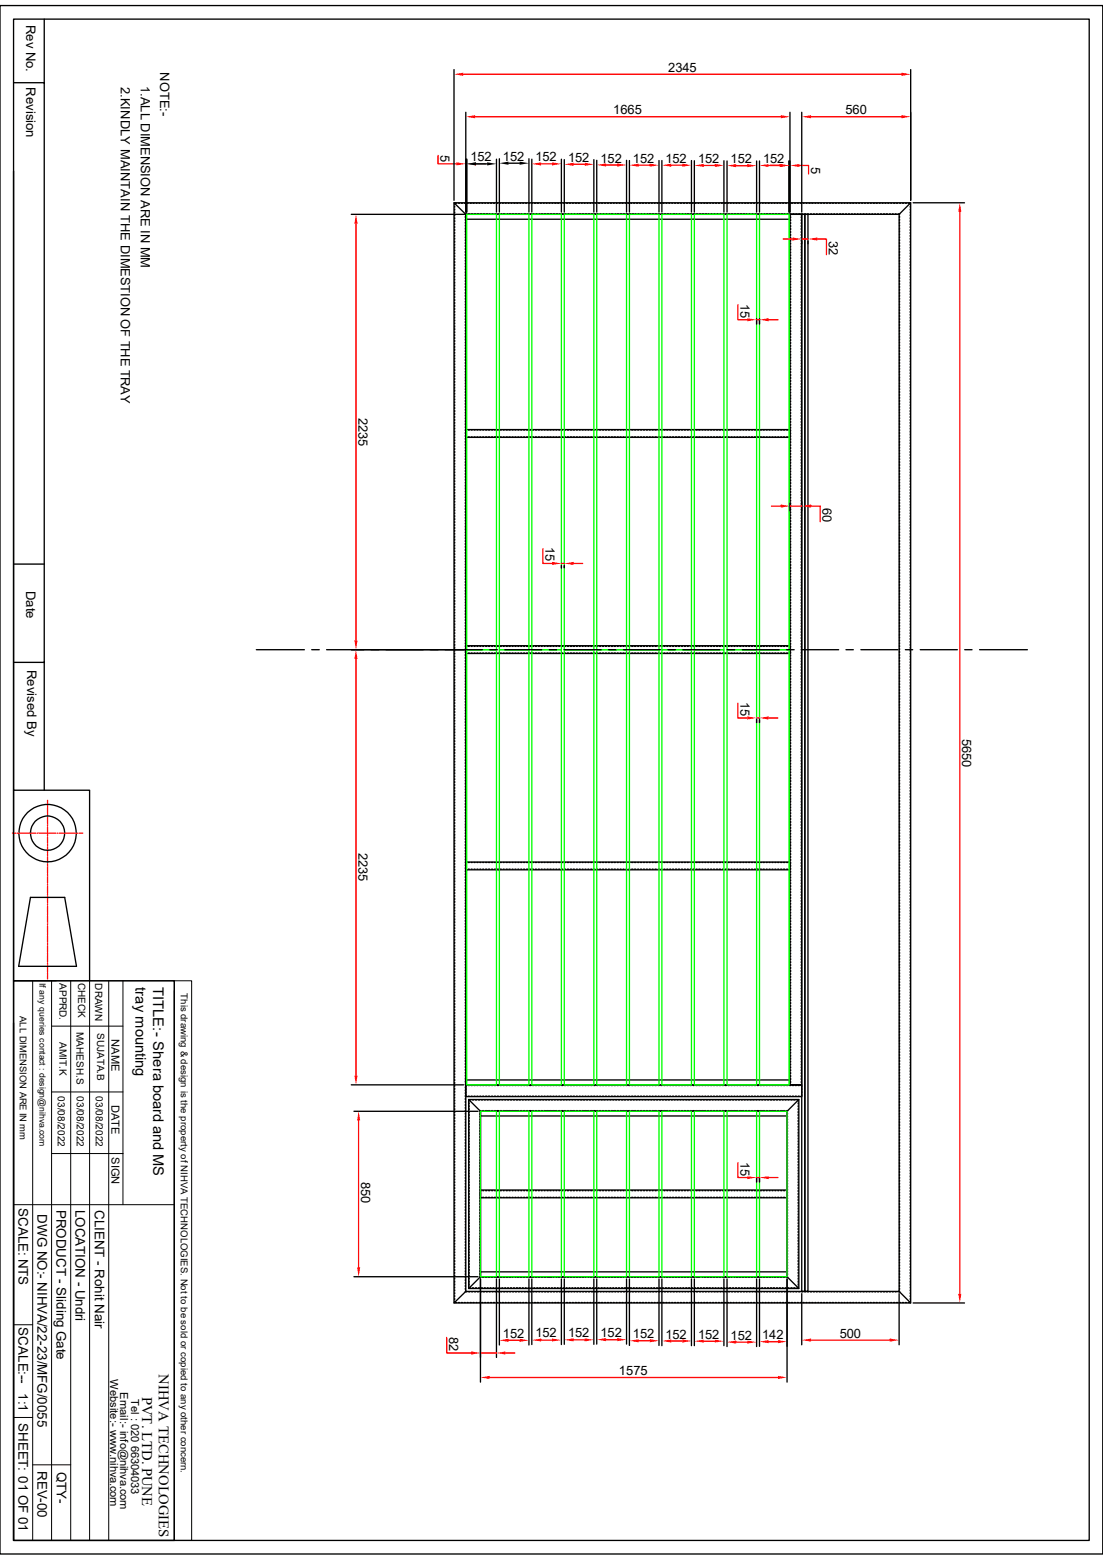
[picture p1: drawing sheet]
<svg xmlns="http://www.w3.org/2000/svg" width="210mm" height="297mm" viewBox="0 0 210 297" stroke-linecap="round" stroke-linejoin="round" font-family="sans-serif">
<defs><g id="words">
<g font-size="2.8">
<text x="25.8" y="187.9" transform="rotate(90 25.8 187.9)">tray mounting</text>
<text x="29.2" y="187.9" transform="rotate(90 29.2 187.9)">TITLE:- Shera board and MS</text>
<text x="30.3" y="261.6" transform="rotate(90 30.3 261.6)">NIHVA TECHNOLOGIES</text>
<text x="27.1" y="265.9" transform="rotate(90 27.1 265.9)">PVT. LTD. PUNE</text>
</g>
<g font-size="2.5">
<text x="5" y="4.7" transform="rotate(90 5 4.7)">Rev No.</text>
<text x="5" y="16.6" transform="rotate(90 5 16.6)">Revision</text>
<text x="23" y="16.5" transform="rotate(90 23 16.5)">2.KINDLY MAINTAIN THE DIMESTION OF THE TRAY</text>
<text x="26.8" y="16.3" transform="rotate(90 26.8 16.3)">1.ALL DIMENSION ARE IN MM</text>
<text x="30.5" y="13.8" transform="rotate(90 30.5 13.8)">NOTE:-</text>
<text x="127.2" y="13.7">2345</text>
<text x="116.8" y="21.8">1665</text>
<text x="161" y="21.8">560</text>
<text x="83.9" y="29.5" transform="rotate(90 83.9 29.5)">5</text>
<text x="89.6" y="30.7">152</text>
<text x="95.8" y="30.6">152</text>
<text x="101.9" y="30.7">152</text>
<text x="108.2" y="30.8">152</text>
<text x="114.3" y="30.9">152</text>
<text x="120.5" y="31">152</text>
<text x="126.7" y="31">152</text>
<text x="132.9" y="31">152</text>
<text x="139.1" y="31.1">152</text>
<text x="145.3" y="31">152</text>
<text x="154.4" y="31.8" transform="rotate(90 154.4 31.8)">5</text>
<text x="157.8" y="45.8" transform="rotate(90 157.8 45.8)">32</text>
<text x="141" y="57.8" transform="rotate(90 141 57.8)">15</text>
<text x="68.2" y="79.5" transform="rotate(90 68.2 79.5)">2235</text>
<text x="156.6" y="96.7" transform="rotate(90 156.6 96.7)">60</text>
<text x="103.8" y="104.2" transform="rotate(90 103.8 104.2)">15</text>
<text x="5" y="112.5" transform="rotate(90 5 112.5)">Date</text>
<text x="5.2" y="127.5" transform="rotate(90 5.2 127.5)">Revised By</text>
<text x="141" y="133.6" transform="rotate(90 141 133.6)">15</text>
<text x="183.2" y="140.6" transform="rotate(90 183.2 140.6)">5650</text>
<text x="68.2" y="162.4" transform="rotate(90 68.2 162.4)">2235</text>
<text x="141" y="221.1" transform="rotate(90 141 221.1)">15</text>
<text x="68.7" y="225" transform="rotate(90 68.7 225)">850</text>
<text x="3.5" y="230" transform="rotate(90 3.5 230)">SCALE: NTS</text>
<text x="7.2" y="231.2" transform="rotate(90 7.2 231.2)">DWG NO:- NIHVA/22-23/MFG/0055</text>
<text x="10.8" y="230.3" transform="rotate(90 10.8 230.3)">PRODUCT - Sliding Gate</text>
<text x="14.4" y="230.3" transform="rotate(90 14.4 230.3)">LOCATION - Undri</text>
<text x="18" y="230.4" transform="rotate(90 18 230.4)">CLIENT - Rohit Nair</text>
<text x="3.5" y="252.7" transform="rotate(90 3.5 252.7)">SCALE:--</text>
<text x="85.5" y="254.5" transform="rotate(90 85.5 254.5)">82</text>
<text x="95.8" y="254.7">152</text>
<text x="101.9" y="254.6">152</text>
<text x="108.2" y="254.6">152</text>
<text x="114.3" y="254.6">152</text>
<text x="120.5" y="254.8">152</text>
<text x="126.7" y="254.8">152</text>
<text x="132.9" y="254.8">152</text>
<text x="139.1" y="255.1">152</text>
<text x="145.1" y="255">142</text>
<text x="159.9" y="254.7">500</text>
<text x="117.9" y="261.8">1575</text>
<text x="3.5" y="265.3" transform="rotate(90 3.5 265.3)">1:1</text>
<text x="3.5" y="271" transform="rotate(90 3.5 271)">SHEET: 01 OF 01</text>
<text x="7.2" y="280" transform="rotate(90 7.2 280)">REV-00</text>
<text x="10.8" y="280.2" transform="rotate(90 10.8 280.2)">QTY-</text>
</g>
<g font-size="2.1">
<text x="21.3" y="197.9" transform="rotate(90 21.3 197.9)">NAME</text>
<text x="21.3" y="210.3" transform="rotate(90 21.3 210.3)">DATE</text>
<text x="21.3" y="220.3" transform="rotate(90 21.3 220.3)">SIGN</text>
<text x="21" y="262.6" transform="rotate(90 21 262.6)">Website:- www.nihva.com</text>
<text x="22.9" y="265" transform="rotate(90 22.9 265)">Email:- info@nihva.com</text>
<text x="25" y="266.3" transform="rotate(90 25 266.3)">Tel : 020 66304033</text>
</g>
<g font-size="1.9">
<text x="11.3" y="187.2" transform="rotate(90 11.3 187.2)">APPRD.</text>
<text x="14.9" y="187.1" transform="rotate(90 14.9 187.1)">CHECK</text>
<text x="18.1" y="187.2" transform="rotate(90 18.1 187.2)">DRAWN</text>
<text x="14.6" y="196.5" transform="rotate(90 14.6 196.5)">MAHESH.S</text>
<text x="18.5" y="196.7" transform="rotate(90 18.5 196.7)">SUJATA.B</text>
<text x="11.3" y="198.5" transform="rotate(90 11.3 198.5)">AMIT.K</text>
<text x="11" y="208.7" transform="rotate(90 11 208.7)">03/08/2022</text>
<text x="14.6" y="208.7" transform="rotate(90 14.6 208.7)">03/08/2022</text>
<text x="18.2" y="208.7" transform="rotate(90 18.2 208.7)">03/08/2022</text>
</g>
<g font-size="1.8">
<text x="34.5" y="189.1" transform="rotate(90 34.5 189.1)">This drawing &amp; design is the property of NIHVA TECHNOLOGIES. Not to be sold or copied to any other concern.</text>
<text x="3.8" y="193.4" transform="rotate(90 3.8 193.4)">ALL DIMENSION ARE IN mm</text>
</g>
<text font-size="1.7" x="7.5" y="187.2" transform="rotate(90 7.5 187.2)">If any queries contact : design@nihva.com</text>
</g></defs>
<g fill="none" stroke="#000" stroke-width=".25">
<path d="M86.4 38.6l2.3 2.2M86.4 38.6h87v209.5h-87zM86.6 39.2v.3M86.6 39.8v.2M87 38.7h-.4v.2M87.3 38.7h.2M87.8 38.7h.3M88.4 38.7h.2M88.9 38.7h.3M89.5 38.7h.2M90 38.7h.3M90.6 38.7h.2"/>
<path d="M91.2 38.7h.2M91.7 38.7h.2M92.3 38.7h.2M92.8 38.7h.2M93.4 38.7h.2M93.9 38.7h.3M94.5 38.7h.2M95.1 38.7h.2M95.6 38.7h.2M96.2 38.7h.2M96.7 38.7h.2M97.3 38.7h.2"/>
<path d="M97.8 38.7h.3M98.4 38.7h.2M99 38.7h.2M99.5 38.7h.2M100.1 38.7h.2M100.6 38.7h.2M101.2 38.7h.2M101.7 38.7h.3M102.3 38.7h.2M102.9 38.7h.2M103.4 38.7h.2M104 38.7h.2"/>
<path d="M104.5 38.7h.2M105.1 38.7h.2M105.6 38.7h.3M106.2 38.7h.2M106.8 38.7h.2M107.3 38.7h.2M107.9 38.7h.2M108.4 38.7h.2M109 38.7h.2M109.5 38.7h.3M110.1 38.7h.2M110.7 38.7h.2"/>
<path d="M111.2 38.7h.2M111.8 38.7h.2M112.3 38.7h.2M112.9 38.7h.2M113.4 38.7h.2M114 38.7h.2M114.5 38.7h.3M115.1 38.7h.2M115.7 38.7h.2M116.2 38.7h.2M116.8 38.7h.2M117.3 38.7h.2"/>
<path d="M117.9 38.7h.2M118.4 38.7h.3M119 38.7h.2M119.5 38.7h.3M120.1 38.7h.2M120.7 38.7h.2M121.2 38.7h.2M121.8 38.7h.2M122.3 38.7h.3M122.9 38.7h.2M123.4 38.7h.3M124 38.7h.2"/>
<path d="M124.5 38.7h.3M125.1 38.7h.2M125.6 38.7h.3M126.2 38.7h.2M126.8 38.7h.2M127.3 38.7h.3M127.9 38.7h.2M128.4 38.7h.3M129 38.7h.2M129.5 38.7h.3M130.1 38.7h.2M130.7 38.7h.2"/>
<path d="M131.2 38.7h.2M131.8 38.7h.2M132.3 38.7h.2M132.9 38.7h.2M133.4 38.7h.2M134 38.7h.2M134.5 38.7h.3M135.1 38.7h.2M135.7 38.7h.2M136.2 38.7h.2M136.8 38.7h.2M137.3 38.7h.2"/>
<path d="M137.9 38.7h.2M138.4 38.7h.3M139 38.7h.2M139.6 38.7h.2M140.1 38.7h.2M140.7 38.7h.2M141.2 38.7h.2M141.8 38.7h.2M142.3 38.7h.3M142.9 38.7h.2M143.5 38.7h.2M144 38.7h.2"/>
<path d="M144.6 38.7h.2M145.1 38.7h.2M145.7 38.7h.2M146.2 38.7h.3M146.8 38.7h.2M147.4 38.7h.2M147.9 38.7h.2M148.5 38.7h.2M149 38.7h.2M149.6 38.7h.2M150.1 38.7h.3M150.7 38.7h.2"/>
<path d="M151.3 38.7h.2M151.8 38.7h.2M152.4 38.7h.2M152.9 38.7h.2M153.5 38.7h.2M154 38.7h.3M154.6 38.7h.2M155.2 38.7h.2M155.7 38.7h.2M156.3 38.7h.2M156.8 38.7h.2M157.4 38.7h.2"/>
<path d="M157.9 38.7h.3M158.5 38.7h.2M159 38.7h.3M159.6 38.7h.2M160.1 38.7h.3M160.7 38.7h.2M161.2 38.7h.3M161.8 38.7h.3M162.3 38.7h.3M162.9 38.7h.3M163.5 38.7h.2M164 38.7h.3"/>
<path d="M164.6 38.7h.2M165.1 38.7h.3M165.7 38.7h.2M166.2 38.7h.3M166.8 38.7h.2M167.4 38.7h.2M167.9 38.7h.2M168.5 38.7h.2M169 38.7h.2M169.6 38.7h.2M170.1 38.7h.3M170.7 38.7h.2"/>
<path d="M171.3 38.7h.2M171.8 38.7h.2M172.4 38.7h.2M172.9 38.7h.4v.2M173.3 39.2v.3M173.3 39.8v.2M173.4 38.6l-2.2 2.2M86.6 40.3v.3M86.6 40.9v.2M86.6 41.4v.3M86.6 42v.2M86.6 42.6v.2"/>
<path d="M86.6 43.1v.2M86.6 43.7v.2M86.6 44.2v.2M86.6 44.8v.2M86.6 45.3v.3M86.6 45.9v.2M86.6 46.5v.2M86.6 47v.2M86.6 47.6v.2M86.6 48.1v.2M86.6 48.7v.2M86.6 49.2v.2"/>
<path d="M86.6 49.8v.2M86.6 50.3v.3M86.6 50.9v.2M86.6 51.5v.2M86.6 52v.2M86.6 52.6v.2M86.6 53.1v.2M86.6 53.7v.2M86.6 54.2v.3M86.6 54.8v.2M86.6 55.4v.2M86.6 55.9v.2"/>
<path d="M86.6 56.5v.2M86.6 57v.2M86.6 57.6v.2M86.6 58.1v.3M86.6 58.7v.2M86.6 59.3v.2M86.6 59.8v.2M88.6 41.2v.2M88.6 41.7v.3M88.6 42.3v.2M88.6 42.8v.3M88.6 43.4v.2"/>
<path d="M88.6 43.9v.3M88.6 44.5v.2M88.6 45.1v.2M88.6 45.6v.2M88.6 46.2v.2M88.6 46.7v.2M88.6 47.3v.2M88.6 47.8v.3M88.6 48.4v.2M88.6 49v.2M88.6 49.5v.2M88.6 50.1v.2"/>
<path d="M88.6 50.6v.2M88.6 51.2v.2M88.6 51.7v.3M88.6 52.3v.2M88.6 52.9v.2M88.6 53.4v.2M88.6 54v.2M88.6 54.5v.2M88.6 55.1v.2M88.6 55.6v.3M88.6 56.2v.2M88.6 56.8v.2"/>
<path d="M88.6 57.3v.2M88.6 57.9v.2M88.6 58.4v.2M88.6 59v.2M88.6 59.5v.2M88.7 40.8h82.5v205.1h-82.5zM88.7 40.8h61.7v.9h-61.7zM88.9 40.7h-.3v.2M89.2 40.7h.3M89.8 40.7h.2M90.3 40.7h.3M90.9 40.7h.2"/>
<path d="M91.4 40.7h.3M92 40.7h.2M92.6 40.7h.2M93.1 40.7h.2M93.7 40.7h.2M94.2 40.7h.2M94.8 40.7h.2M95.3 40.7h.2M95.9 40.7h.2M96.5 40.7h.2M97 40.7h.2M97.6 40.7h.2"/>
<path d="M98.1 40.7h.2M98.7 40.7h.2M99.2 40.7h.2M99.8 40.7h.2M100.3 40.7h.3M100.9 40.7h.2M101.5 40.7h.2M102 40.7h.2M102.6 40.7h.2M103.1 40.7h.2M103.7 40.7h.2M104.2 40.7h.3"/>
<path d="M104.8 40.7h.2M105.4 40.7h.2M105.9 40.7h.2M106.5 40.7h.2M107 40.7h.2M107.6 40.7h.2M108.1 40.7h.3M108.7 40.7h.2M109.3 40.7h.2M109.8 40.7h.2M110.4 40.7h.2M110.9 40.7h.2"/>
<path d="M111.5 40.7h.2M112 40.7h.3M112.6 40.7h.2M113.2 40.7h.2M113.7 40.7h.2M114.3 40.7h.2M114.8 40.7h.2M115.4 40.7h.2M115.9 40.7h.3M116.5 40.7h.2M117.1 40.7h.2M117.6 40.7h.2"/>
<path d="M118.2 40.7h.2M118.7 40.7h.2M119.3 40.7h.2M119.8 40.7h.3M120.4 40.7h.2M120.9 40.7h.3M121.5 40.7h.2M122 40.7h.3M122.6 40.7h.2M123.1 40.7h.3M123.7 40.7h.3M124.2 40.7h.3"/>
<path d="M124.8 40.7h.3M125.4 40.7h.2M125.9 40.7h.3M126.5 40.7h.2M127 40.7h.3M127.6 40.7h.2M128.1 40.7h.3M128.7 40.7h.2M129.3 40.7h.2M129.8 40.7h.2M130.4 40.7h.2M130.9 40.7h.2"/>
<path d="M131.5 40.7h.2M132 40.7h.3M132.6 40.7h.2M133.2 40.7h.2M133.7 40.7h.2M134.3 40.7h.2M134.8 40.7h.2M135.4 40.7h.2M135.9 40.7h.3M136.5 40.7h.2M137.1 40.7h.2M137.6 40.7h.2"/>
<path d="M138.2 40.7h.2M138.7 40.7h.2M139.3 40.7h.2M139.8 40.7h.3M140.4 40.7h.2M141 40.7h.2M141.5 40.7h.2M142.1 40.7h.2M142.6 40.7h.2M143.2 40.7h.2M143.7 40.7h.3M144.3 40.7h.2"/>
<path d="M144.9 40.7h.2M145.4 40.7h.2M146 40.7h.2M146.5 40.7h.2M147.1 40.7h.2M147.6 40.7h.2M148.2 40.7h.2M148.7 40.7h.3M149.3 40.7h.2M149.9 40.7h.2M150.4 40.8h2.3v165.7h-2.3zM150.4 40.7h.2"/>
<path d="M150.5 41.3v.2M150.5 41.8v.2M150.5 42.4v.2M150.5 42.9v.3M150.5 43.5v.2M150.5 44.1v.2M150.5 44.6v.2M150.5 45.2v.2M150.5 45.7v.2M150.5 46.3v.2M150.5 46.8v.3M150.5 47.4v.2"/>
<path d="M150.5 48v.2M150.5 48.5v.2M150.5 49.1v.2M150.5 49.6v.2M150.5 50.2v.2M150.5 50.7v.2M150.5 51.3v.2M150.5 51.8v.3M150.5 52.4v.2M150.5 53v.2M150.5 53.5v.2M150.5 54.1v.2"/>
<path d="M150.5 54.6v.2M150.5 55.2v.2M150.5 55.7v.3M150.5 56.3v.2M150.5 56.9v.2M150.5 57.4v.2M150.5 58v.2M150.5 58.5v.2M150.5 59.1v.2M150.5 59.6v.3M150.8 40.8h-.3v.1M151 40.7h.2"/>
<path d="M151.1 40.8h.3M151.5 40.7h.2M151.7 40.8h.2M152.1 40.7h.2M152.3 40.8h.3v.1M152.6 41.3v.2M152.6 41.8v.2M152.6 42.4v.2M152.6 42.9v.3M152.6 43.5v.2M152.6 44.1v.2M152.6 44.6v.2"/>
<path d="M152.6 45.2v.2M152.6 45.7v.2M152.6 46.3v.2M152.6 46.8v.3M152.6 47.4v.2M152.6 48v.2M152.6 48.5v.2M152.6 49.1v.2M152.6 49.6v.2M152.6 50.2v.2M152.6 50.7v.2M152.6 51.3v.2"/>
<path d="M152.6 51.8v.3M152.6 52.4v.2M152.6 53v.2M152.6 53.5v.2M152.6 54.1v.2M152.6 54.6v.2M152.6 55.2v.2M152.6 55.7v.3M152.6 56.3v.2M152.6 56.9v.2M152.6 57.4v.2M152.6 58v.2"/>
<path d="M152.6 58.5v.2M152.6 59.1v.2M152.6 59.6v.3M152.6 40.7h.3M152.7 40.8h.5v205.1h-.5zM153.2 40.7h.2M153.2 40.8h.6v205.1h-.6zM153.8 40.7h.2M154.3 40.7h.2M154.9 40.7h.2M155.4 40.7h.2M156 40.7h.2"/>
<path d="M156.5 40.7h.3M157.1 40.7h.2M157.6 40.7h.3M158.2 40.7h.2M158.7 40.7h.3M159.3 40.7h.2M159.9 40.7h.2M160.4 40.7h.3M161 40.7h.2M161.5 40.7h.3M162.1 40.7h.2M162.6 40.7h.3"/>
<path d="M163.2 40.7h.2M163.7 40.7h.3M164.3 40.7h.2M164.9 40.7h.2M165.4 40.7h.3M166 40.7h.2M166.5 40.7h.3M167.1 40.7h.2M167.6 40.7h.3M168.2 40.7h.2M168.7 40.7h.3M169.3 40.7h.2"/>
<path d="M169.9 40.7h.2M170.4 40.7h.2M171 40.7h.3v.2M171.3 41.2v.2M171.3 41.7v.3M171.3 42.3v.2M171.3 42.8v.3M171.3 43.4v.2M171.3 43.9v.3M171.3 44.5v.2M171.3 45.1v.2M171.3 45.6v.2"/>
<path d="M171.3 46.2v.2M171.3 46.7v.2M171.3 47.3v.2M171.3 47.8v.3M171.3 48.4v.2M171.3 49v.2M171.3 49.5v.2M171.3 50.1v.2M171.3 50.6v.2M171.3 51.2v.2M171.3 51.7v.3M171.3 52.3v.2"/>
<path d="M171.3 52.9v.2M171.3 53.4v.2M171.3 54v.2M171.3 54.5v.2M171.3 55.1v.2M171.3 55.6v.3M171.3 56.2v.2M171.3 56.8v.2M171.3 57.3v.2M171.3 57.9v.2M171.3 58.4v.2M171.3 59v.2"/>
<path d="M171.3 59.5v.2M173.3 40.3v.3M173.3 40.9v.2M173.3 41.4v.3M173.3 42v.2M173.3 42.6v.2M173.3 43.1v.2M173.3 43.7v.2M173.3 44.2v.2M173.3 44.8v.2M173.3 45.3v.3M173.3 45.9v.2"/>
<path d="M173.3 46.5v.2M173.3 47v.2M173.3 47.6v.2M173.3 48.1v.2M173.3 48.7v.2M173.3 49.2v.2M173.3 49.8v.2M173.3 50.3v.3M173.3 50.9v.2M173.3 51.5v.2M173.3 52v.2M173.3 52.6v.2"/>
<path d="M173.3 53.1v.2M173.3 53.7v.2M173.3 54.2v.3M173.3 54.8v.2M173.3 55.4v.2M173.3 55.9v.2M173.3 56.5v.2M173.3 57v.2M173.3 57.6v.2M173.3 58.1v.3M173.3 58.7v.2M173.3 59.3v.2"/>
<path d="M173.3 59.8v.2M86.6 60.4v.2M86.6 60.9v.2M86.6 61.5v.2M86.6 62v.3M86.6 62.6v.2M86.6 63.2v.2M86.6 63.7v.2M86.6 64.3v.2M86.6 64.8v.2M86.6 65.4v.2M86.6 65.9v.3"/>
<path d="M86.6 66.5v.2M86.6 67.1v.2M86.6 67.6v.2M86.6 68.2v.2M86.6 68.7v.2M86.6 69.3v.2M86.6 69.8v.3M86.6 70.4v.2M86.6 71v.2M86.6 71.5v.2M86.6 72.1v.2M86.6 72.6v.2"/>
<path d="M86.6 73.2v.2M86.6 73.7v.2M86.6 74.3v.2M86.6 74.8v.3M86.6 75.4v.2M86.6 75.9v.3M86.6 76.5v.2M86.6 77v.3M86.6 77.6v.2M86.6 78.1v.3M86.6 78.7v.3M86.6 79.3v.2"/>
<path d="M86.6 79.8v.3M88.6 60.1v.2M88.6 60.7v.2M88.6 61.2v.2M88.6 61.8v.2M88.6 62.3v.2M88.6 62.9v.2M88.6 63.4v.2M88.6 64v.2M88.6 64.5v.3M88.6 65.1v.2M88.6 65.7v.2"/>
<path d="M88.6 66.2v.2M88.6 66.8v.2M88.6 67.3v.2M88.6 67.9v.2M88.6 68.4v.3M88.6 69v.2M88.6 69.6v.2M88.6 70.1v.2M88.6 70.7v.2M88.6 71.2v.2M88.6 71.8v.2M88.6 72.3v.3"/>
<path d="M88.6 72.9v.2M88.6 73.4v.3M88.6 74v.2M88.6 74.5v.3M88.6 75.1v.2M88.6 75.6v.3M88.6 76.2v.3M88.6 76.8v.2M88.6 77.3v.3M88.6 77.9v.2M88.6 78.4v.3M88.6 79v.2"/>
<path d="M88.6 79.5v.3M150.5 60.2v.2M150.5 60.7v.3M150.5 61.3v.2M150.5 61.8v.3M150.5 62.4v.2M150.5 62.9v.3M150.5 63.5v.3M150.5 64.1v.2M150.5 64.6v.3M150.5 65.2v.2M150.5 65.7v.3"/>
<path d="M150.5 66.3v.2M150.5 66.8v.3M150.5 67.4v.2M150.5 67.9v.3M150.5 68.5v.2M150.5 69.1v.2M150.5 69.6v.3M150.5 70.2v.2M150.5 70.7v.3M150.5 71.3v.2M150.5 71.8v.3M150.5 72.4v.2"/>
<path d="M150.5 73v.2M150.5 73.5v.2M150.5 74.1v.2M150.5 74.6v.2M150.5 75.2v.2M150.5 75.7v.3M150.5 76.3v.2M150.5 76.9v.2M150.5 77.4v.2M150.5 78v.2M150.5 78.5v.2M150.5 79.1v.2"/>
<path d="M150.5 79.6v.3M152.6 60.2v.2M152.6 60.7v.3M152.6 61.3v.2M152.6 61.8v.3M152.6 62.4v.2M152.6 62.9v.3M152.6 63.5v.3M152.6 64.1v.2M152.6 64.6v.3M152.6 65.2v.2M152.6 65.7v.3"/>
<path d="M152.6 66.3v.2M152.6 66.8v.3M152.6 67.4v.2M152.6 67.9v.3M152.6 68.5v.2M152.6 69.1v.2M152.6 69.6v.2M152.6 70.2v.2M152.6 70.7v.3M152.6 71.3v.2M152.6 71.8v.3M152.6 72.4v.2"/>
<path d="M152.6 73v.2M152.6 73.5v.2M152.6 74.1v.2M152.6 74.6v.2M152.6 75.2v.2M152.6 75.7v.3M152.6 76.3v.2M152.6 76.9v.2M152.6 77.4v.2M152.6 78v.2M152.6 78.5v.2M152.6 79.1v.2"/>
<path d="M152.6 79.6v.3M171.3 60.1v.2M171.3 60.7v.2M171.3 61.2v.2M171.3 61.8v.2M171.3 62.3v.2M171.3 62.9v.2M171.3 63.4v.2M171.3 64v.2M171.3 64.5v.3M171.3 65.1v.2M171.3 65.7v.2"/>
<path d="M171.3 66.2v.2M171.3 66.8v.2M171.3 67.3v.2M171.3 67.9v.2M171.3 68.4v.3M171.3 69v.2M171.3 69.6v.2M171.3 70.1v.2M171.3 70.7v.2M171.3 71.2v.2M171.3 71.8v.2M171.3 72.3v.3"/>
<path d="M171.3 72.9v.2M171.3 73.4v.3M171.3 74v.2M171.3 74.5v.3M171.3 75.1v.2M171.3 75.6v.3M171.3 76.2v.3M171.3 76.8v.2M171.3 77.3v.3M171.3 77.9v.2M171.3 78.4v.3M171.3 79v.2"/>
<path d="M171.3 79.5v.3M173.3 60.4v.2M173.3 60.9v.2M173.3 61.5v.2M173.3 62v.3M173.3 62.6v.2M173.3 63.2v.2M173.3 63.7v.2M173.3 64.3v.2M173.3 64.8v.2M173.3 65.4v.2M173.3 65.9v.3"/>
<path d="M173.3 66.5v.2M173.3 67.1v.2M173.3 67.6v.2M173.3 68.2v.2M173.3 68.7v.2M173.3 69.3v.2M173.3 69.8v.3M173.3 70.4v.2M173.3 71v.2M173.3 71.5v.2M173.3 72.1v.2M173.3 72.6v.2"/>
<path d="M173.3 73.2v.2M173.3 73.7v.2M173.3 74.3v.2M173.3 74.8v.3M173.3 75.4v.2M173.3 75.9v.3M173.3 76.5v.2M173.3 77v.3M173.3 77.6v.2M173.3 78.1v.3M173.3 78.7v.3M173.3 79.3v.2"/>
<path d="M173.3 79.8v.3M86.6 80.4v.2M86.6 80.9v.3M86.6 81.5v.2M86.6 82v.3M86.6 82.6v.2M86.6 83.2v.2M86.6 83.7v.2M86.6 84.3v.2M86.6 84.8v.2M86.6 85.4v.2M86.6 85.9v.3"/>
<path d="M86.6 86.5v.2M86.6 87.1v.2M86.6 87.6v.2M86.6 88.2v.2M86.6 88.7v.2M86.6 89.3v.2M86.6 89.8v.2M86.6 90.4v.2M86.6 91v.2M86.6 91.5v.2M86.6 92.1v.2M86.6 92.6v.2"/>
<path d="M86.6 93.2v.2M86.6 93.7v.2M86.6 94.3v.2M86.6 94.8v.3M86.6 95.4v.2M86.6 96v.2M86.6 96.5v.2M86.6 97.1v.2M86.6 97.6v.2M86.6 98.2v.2M86.6 98.7v.3M86.6 99.3v.2"/>
<path d="M86.6 99.9v.2M88.6 80.1v.2M88.6 80.6v.3M88.6 81.2v.2M88.6 81.8v.2M88.6 82.3v.3M88.6 82.9v.2M88.6 83.4v.3M88.6 84v.2M88.6 84.5v.3M88.6 85.1v.2M88.6 85.7v.2"/>
<path d="M88.6 86.2v.2M88.6 86.8v.2M88.6 87.3v.2M88.6 87.9v.2M88.6 88.4v.3M88.6 89v.2M88.6 89.6v.2M88.6 90.1v.2M88.6 90.7v.2M88.6 91.2v.2M88.6 91.8v.2M88.6 92.3v.3"/>
<path d="M88.6 92.9v.2M88.6 93.5v.2M88.6 94v.2M88.6 94.6v.2M88.6 95.1v.2M88.6 95.7v.2M88.6 96.2v.3M88.6 96.8v.2M88.6 97.4v.2M88.6 97.9v.2M88.6 98.5v.2M88.6 99v.2"/>
<path d="M88.6 99.6v.2M88.7 81.8h61.7v1.5h-61.7zM88.7 82.4v.2M88.7 83v.2h.1M88.8 81.9h-.1v.2M89.2 81.9h.2M89.2 83.2h.2M89.7 81.9h.2M89.7 83.2h.2M90.3 81.9h.2M90.3 83.2h.2M90.8 81.9h.2"/>
<path d="M90.8 83.2h.2M91.4 83.2h.2M91.4 81.9h.2M91.9 83.2h.2M91.9 81.9h.2M92.5 81.9h.2M92.5 83.2h.2M93 81.9h.3M93 83.2h.3M93.6 81.9h.2M93.6 83.2h.2M94.1 81.9h.3"/>
<path d="M94.1 83.2h.3M94.7 83.2h.2M94.7 81.9h.2M95.2 83.2h.3M95.3 81.9h.2M95.8 83.2h.2M95.8 81.9h.2M96.4 81.9h.2M96.4 83.2h.2M96.9 81.9h.3M96.9 83.2h.3M97.5 81.9h.2"/>
<path d="M97.5 83.2h.2M98 83.2h.3M98 81.9h.3M98.6 83.2h.2M98.6 81.9h.2M99.1 81.9h.3M99.1 83.2h.3M99.7 81.9h.2M99.7 83.2h.2M100.2 81.9h.3M100.2 83.2h.3M100.8 81.9h.2"/>
<path d="M100.8 83.2h.2M101.4 81.9h.2M101.4 83.2h.2M101.9 83.2h.3M101.9 81.9h.3M102.5 83.2h.2M102.5 81.9h.2M103 81.9h.3M103 83.2h.3M103.6 81.9h.2M103.6 83.2h.2M104.1 81.9h.3"/>
<path d="M104.1 83.2h.3M104.7 81.9h.2M104.7 83.2h.2M105.3 83.2h.2M105.3 81.9h.2M105.8 83.2h.2M105.8 81.9h.2M106.4 83.2h.2M106.4 81.9h.2M106.9 81.9h.2M106.9 83.2h.2M107.5 81.9h.2"/>
<path d="M107.5 83.2h.2M108 81.9h.2M108 83.2h.2M108.6 81.9h.2M108.6 83.2h.2M109.1 81.9h.3M109.1 83.2h.3M109.7 83.2h.2M109.7 81.9h.2M110.3 81.9h.2M110.3 83.2h.2M110.8 81.9h.2"/>
<path d="M110.8 83.2h.2M111.4 81.9h.2M111.4 83.2h.2M111.9 81.9h.2M111.9 83.2h.2M112.5 81.9h.2M112.5 83.2h.2M113 81.9h.3M113 83.2h.3M113.6 83.2h.2M113.6 81.9h.2M114.2 81.9h.2"/>
<path d="M114.2 83.2h.2M114.7 81.9h.2M114.7 83.2h.2M115.3 81.9h.2M115.3 83.2h.2M115.8 81.9h.2M115.8 83.2h.2M116.4 81.9h.2M116.4 83.2h.2M116.9 81.9h.3M116.9 83.2h.3M117.5 81.9h.2"/>
<path d="M117.5 83.2h.2M118.1 81.9h.2M118.1 83.2h.2M118.6 81.9h.2M118.6 83.2h.2M119.2 83.2h.2M119.2 81.9h.2M119.7 81.9h.2M119.7 83.2h.2M120.3 81.9h.2M120.3 83.2h.2M120.8 81.9h.3"/>
<path d="M120.8 83.2h.3M121.4 81.9h.2M121.4 83.2h.2M122 81.9h.2M122 83.2h.2M122.5 81.9h.2M122.5 83.2h.2M123.1 83.2h.2M123.1 81.9h.2M123.6 83.2h.2M123.6 81.9h.2M124.2 83.2h.2"/>
<path d="M124.2 81.9h.2M124.7 81.9h.3M124.7 83.2h.3M125.3 81.9h.2M125.3 83.2h.2M125.9 81.9h.2M125.9 83.2h.2M126.4 83.2h.2M126.4 81.9h.2M127 83.2h.2M127 81.9h.2M127.5 83.2h.2"/>
<path d="M127.5 81.9h.2M128.1 81.9h.2M128.1 83.2h.2M128.6 81.9h.3M128.6 83.2h.3M129.2 81.9h.2M129.2 83.2h.2M129.8 83.2h.2M129.8 81.9h.2M130.3 83.2h.2M130.3 81.9h.2M130.9 83.2h.2"/>
<path d="M130.9 81.9h.2M131.4 81.9h.2M131.4 83.2h.2M132 81.9h.2M132 83.2h.2M132.5 81.9h.3M132.5 83.2h.3M133.1 81.9h.2M133.1 83.2h.2M133.6 81.9h.3M133.6 83.2h.3M134.2 83.2h.2"/>
<path d="M134.2 81.9h.2M134.7 83.2h.3M134.7 81.9h.3M135.3 81.9h.2M135.3 83.2h.2M135.8 81.9h.3M135.8 83.2h.3M136.4 81.9h.3M136.4 83.2h.3M136.9 81.9h.3M136.9 83.2h.3M137.5 83.2h.3"/>
<path d="M137.5 81.9h.3M138.1 83.2h.2M138.1 81.9h.2M138.6 81.9h.3M138.6 83.2h.3M139.2 81.9h.2M139.2 83.2h.2M139.7 81.9h.3M139.7 83.2h.3M140.3 81.9h.2M140.3 83.2h.2M140.8 81.9h.3"/>
<path d="M140.8 83.2h.3M141.4 83.2h.2M141.4 81.9h.2M142 81.9h.2M142 83.2h.2M142.5 81.9h.2M142.5 83.2h.2M143.1 81.9h.2M143.1 83.2h.2M143.6 81.9h.2M143.6 83.2h.2M144.2 81.9h.2"/>
<path d="M144.2 83.2h.2M144.7 81.9h.3M144.7 83.2h.3M145.3 83.2h.2M145.3 81.9h.2M145.9 81.9h.2M145.9 83.2h.2M146.4 81.9h.2M146.4 83.2h.2M147 81.9h.2M147 83.2h.2M147.5 81.9h.2"/>
<path d="M147.5 83.2h.2M148.1 81.9h.2M148.1 83.2h.2M148.6 81.9h.3M148.6 83.2h.3M149.2 83.2h.2M149.2 81.9h.2M149.8 81.9h.2M149.8 83.2h.2M150.3 81.9l.1 .2M150.4 83l-.1 .2M150.4 82.4v.2"/>
<path d="M150.5 80.2v.2M150.5 80.8v.2M150.5 81.3v.2M150.5 81.9v.2M150.5 82.4v.2M150.5 83v.2M150.5 83.5v.3M150.5 84.1v.2M150.5 84.7v.2M150.5 85.2v.2M150.5 85.8v.2M150.5 86.3v.2"/>
<path d="M150.5 86.9v.2M150.5 87.4v.3M150.5 88v.2M150.5 88.6v.2M150.5 89.1v.2M150.5 89.7v.2M150.5 90.2v.2M150.5 90.8v.2M150.5 91.3v.3M150.5 91.9v.2M150.5 92.5v.2M150.5 93v.2"/>
<path d="M150.5 93.6v.2M150.5 94.1v.2M150.5 94.7v.2M150.5 95.2v.2M150.5 95.8v.2M150.5 96.4v.2M150.5 96.9v.2M150.5 97.5v.2M150.5 98v.2M150.5 98.6v.2M150.5 99.1v.2M150.5 99.7v.2"/>
<path d="M152.6 80.2v.2M152.6 80.8v.2M152.6 81.3v.2M152.6 81.9v.2M152.6 82.4v.2M152.6 83v.2M152.6 83.5v.3M152.6 84.1v.2M152.6 84.7v.2M152.6 85.2v.2M152.6 85.8v.2M152.6 86.3v.2"/>
<path d="M152.6 86.9v.2M152.6 87.4v.3M152.6 88v.2M152.6 88.6v.2M152.6 89.1v.2M152.6 89.7v.2M152.6 90.2v.2M152.6 90.8v.2M152.6 91.3v.3M152.6 91.9v.2M152.6 92.5v.2M152.6 93v.2"/>
<path d="M152.6 93.6v.2M152.6 94.1v.2M152.6 94.7v.2M152.6 95.2v.2M152.6 95.8v.2M152.6 96.4v.2M152.6 96.9v.2M152.6 97.5v.2M152.6 98v.2M152.6 98.6v.2M152.6 99.1v.2M152.6 99.7v.2"/>
<path d="M171.3 80.1v.2M171.3 80.6v.3M171.3 81.2v.2M171.3 81.8v.2M171.3 82.3v.3M171.3 82.9v.2M171.3 83.4v.3M171.3 84v.2M171.3 84.5v.3M171.3 85.1v.2M171.3 85.7v.2M171.3 86.2v.2"/>
<path d="M171.3 86.8v.2M171.3 87.3v.2M171.3 87.9v.2M171.3 88.4v.3M171.3 89v.2M171.3 89.6v.2M171.3 90.1v.2M171.3 90.7v.2M171.3 91.2v.2M171.3 91.8v.2M171.3 92.3v.3M171.3 92.9v.2"/>
<path d="M171.3 93.5v.2M171.3 94v.2M171.3 94.6v.2M171.3 95.1v.2M171.3 95.7v.2M171.3 96.2v.3M171.3 96.8v.2M171.3 97.4v.2M171.3 97.9v.2M171.3 98.5v.2M171.3 99v.2M171.3 99.6v.2"/>
<path d="M173.3 80.4v.2M173.3 80.9v.3M173.3 81.5v.2M173.3 82v.3M173.3 82.6v.2M173.3 83.2v.2M173.3 83.7v.2M173.3 84.3v.2M173.3 84.8v.2M173.3 85.4v.2M173.3 85.9v.3M173.3 86.5v.2"/>
<path d="M173.3 87.1v.2M173.3 87.6v.2M173.3 88.2v.2M173.3 88.7v.2M173.3 89.3v.2M173.3 89.8v.2M173.3 90.4v.2M173.3 91v.2M173.3 91.5v.2M173.3 92.1v.2M173.3 92.6v.2M173.3 93.2v.2"/>
<path d="M173.3 93.7v.2M173.3 94.3v.2M173.3 94.8v.3M173.3 95.4v.2M173.3 96v.2M173.3 96.5v.2M173.3 97.1v.2M173.3 97.6v.2M173.3 98.2v.2M173.3 98.7v.3M173.3 99.3v.2M173.3 99.9v.2"/>
<path d="M86.6 100.4v.2M86.6 101v.2M86.6 101.5v.2M86.6 102.1v.2M86.6 102.6v.3M86.6 103.2v.2M86.6 103.8v.2M86.6 104.3v.2M86.6 104.9v.2M86.6 105.4v.2M86.6 106v.2M86.6 106.5v.3"/>
<path d="M86.6 107.1v.2M86.6 107.7v.2M86.6 108.2v.2M86.6 108.8v.2M86.6 109.3v.2M86.6 109.9v.2M86.6 110.4v.3M86.6 111v.2M86.6 111.5v.3M86.6 112.1v.2M86.6 112.6v.3M86.6 113.2v.2"/>
<path d="M86.6 113.7v.3M86.6 114.3v.3M86.6 114.9v.2M86.6 115.4v.3M86.6 116v.2M86.6 116.5v.3M86.6 117.1v.2M86.6 117.6v.3M86.6 118.2v.2M86.6 118.7v.3M86.6 119.3v.2M86.6 119.9v.2"/>
<path d="M88.6 100.1v.3M88.6 100.7v.2M88.6 101.3v.2M88.6 101.8v.2M88.6 102.4v.2M88.6 102.9v.2M88.6 103.5v.2M88.6 104v.2M88.6 104.6v.2M88.6 105.2v.2M88.6 105.7v.2M88.6 106.3v.2"/>
<path d="M88.6 106.8v.2M88.6 107.4v.2M88.6 107.9v.2M88.6 108.5v.2M88.6 109v.3M88.6 109.6v.2M88.6 110.2v.2M88.6 110.7v.2M88.6 111.3v.2M88.6 111.8v.2M88.6 112.4v.2M88.6 112.9v.3"/>
<path d="M88.6 113.5v.2M88.6 114v.3M88.6 114.6v.2M88.6 115.1v.3M88.6 115.7v.2M88.6 116.2v.3M88.6 116.8v.3M88.6 117.4v.2M88.6 117.9v.3M88.6 118.5v.2M88.6 119v.3M88.6 119.6v.2"/>
<path d="M150.5 100.2v.3M150.5 100.8v.2M150.5 101.3v.3M150.5 101.9v.2M150.5 102.4v.3M150.5 103v.2M150.5 103.5v.3M150.5 104.1v.3M150.5 104.7v.2M150.5 105.2v.3M150.5 105.8v.2M150.5 106.3v.3"/>
<path d="M150.5 106.9v.2M150.5 107.4v.3M150.5 108v.2M150.5 108.6v.2M150.5 109.1v.2M150.5 109.7v.2M150.5 110.2v.2M150.5 110.8v.2M150.5 111.3v.2M150.5 111.9v.2M150.5 112.4v.3M150.5 113v.2"/>
<path d="M150.5 113.6v.2M150.5 114.1v.2M150.5 114.7v.2M150.5 115.2v.2M150.5 115.8v.2M150.5 116.3v.3M150.5 116.9v.2M150.5 117.5v.2M150.5 118v.2M150.5 118.6v.2M150.5 119.1v.2M150.5 119.7v.2"/>
<path d="M152.6 100.2v.3M152.6 100.8v.2M152.6 101.3v.3M152.6 101.9v.2M152.6 102.4v.3M152.6 103v.2M152.6 103.5v.3M152.6 104.1v.3M152.6 104.7v.2M152.6 105.2v.3M152.6 105.8v.2M152.6 106.3v.3"/>
<path d="M152.6 106.9v.2M152.6 107.4v.3M152.6 108v.2M152.6 108.6v.2M152.6 109.1v.2M152.6 109.7v.2M152.6 110.2v.2M152.6 110.8v.2M152.6 111.3v.2M152.6 111.9v.2M152.6 112.4v.3M152.6 113v.2"/>
<path d="M152.6 113.6v.2M152.6 114.1v.2M152.6 114.7v.2M152.6 115.2v.2M152.6 115.8v.2M152.6 116.3v.3M152.6 116.9v.2M152.6 117.5v.2M152.6 118v.2M152.6 118.6v.2M152.6 119.1v.2M152.6 119.7v.2"/>
<path d="M171.3 100.1v.3M171.3 100.7v.2M171.3 101.3v.2M171.3 101.8v.2M171.3 102.4v.2M171.3 102.9v.2M171.3 103.5v.2M171.3 104v.2M171.3 104.6v.2M171.3 105.2v.2M171.3 105.7v.2M171.3 106.3v.2"/>
<path d="M171.3 106.8v.2M171.3 107.4v.2M171.3 107.9v.2M171.3 108.5v.2M171.3 109v.3M171.3 109.6v.2M171.3 110.2v.2M171.3 110.7v.2M171.3 111.3v.2M171.3 111.8v.2M171.3 112.4v.2M171.3 112.9v.3"/>
<path d="M171.3 113.5v.2M171.3 114v.3M171.3 114.6v.2M171.3 115.1v.3M171.3 115.7v.2M171.3 116.2v.3M171.3 116.8v.3M171.3 117.4v.2M171.3 117.9v.3M171.3 118.5v.2M171.3 119v.3M171.3 119.6v.2"/>
<path d="M173.3 100.4v.2M173.3 101v.2M173.3 101.5v.2M173.3 102.1v.2M173.3 102.6v.3M173.3 103.2v.2M173.3 103.8v.2M173.3 104.3v.2M173.3 104.9v.2M173.3 105.4v.2M173.3 106v.2M173.3 106.5v.3"/>
<path d="M173.3 107.1v.2M173.3 107.7v.2M173.3 108.2v.2M173.3 108.8v.2M173.3 109.3v.2M173.3 109.9v.2M173.3 110.4v.3M173.3 111v.2M173.3 111.5v.3M173.3 112.1v.2M173.3 112.6v.3M173.3 113.2v.2"/>
<path d="M173.3 113.7v.3M173.3 114.3v.3M173.3 114.9v.2M173.3 115.4v.3M173.3 116v.2M173.3 116.5v.3M173.3 117.1v.2M173.3 117.6v.3M173.3 118.2v.2M173.3 118.7v.3M173.3 119.3v.2M173.3 119.9v.2"/>
<path d="M86.6 120.4v.2M86.6 121v.2M86.6 121.5v.3M86.6 122.1v.2M86.6 122.6v.3M86.6 123.2v.2M86.6 123.8v.2M86.6 124.3v.2M86.6 124.9v.2M86.6 125.4v.2M86.6 126v.2M86.6 126.5v.3"/>
<path d="M86.6 127.1v.2M86.6 127.7v.2M86.6 128.2v.2M86.6 128.8v.2M86.6 129.3v.2M86.6 129.9v.2M86.6 130.4v.3M86.6 131v.2M86.6 131.6v.2M86.6 132.1v.2M86.6 132.7v.2M86.6 133.2v.2"/>
<path d="M86.6 133.8v.2M86.6 134.3v.2M86.6 134.9v.2M86.6 135.5v.2M86.6 136v.2M86.6 136.6v.2M86.6 137.1v.2M86.6 137.7v.2M86.6 138.2v.2M86.6 138.8v.2M86.6 139.3v.3M86.6 139.9v.2"/>
<path d="M88.6 120.1v.3M88.6 120.7v.2M88.6 121.3v.2M88.6 121.8v.2M88.6 122.4v.2M88.6 122.9v.2M88.6 123.5v.2M88.6 124v.2M88.6 124.6v.2M88.6 125.1v.3M88.6 125.7v.2M88.6 126.3v.2"/>
<path d="M88.6 126.8v.2M88.6 127.4v.2M88.6 127.9v.2M88.6 128.5v.2M88.6 129v.3M88.6 129.6v.2M88.6 130.2v.2M88.6 130.7v.2M88.6 131.3v.2M88.6 131.8v.2M88.6 132.4v.2M88.6 132.9v.3"/>
<path d="M88.6 133.5v.2M88.6 134.1v.2M88.6 134.6v.2M88.6 135.2v.2M88.6 135.7v.2M88.6 136.3v.2M88.6 136.8v.3M88.6 137.4v.2M88.6 138v.2M88.6 138.5v.2M88.6 139.1v.2M88.6 139.6v.2"/>
<path d="M88.7 122.9h61.7v1.5h-61.7zM88.7 123.6v.2M88.7 124.1v.2h.1M88.8 123.1h-.1v.1M89.2 123.1h.2M89.2 124.3h.2M89.7 123.1h.2M89.7 124.3h.2M90.3 123.1h.2M90.3 124.3h.2M90.8 123.1h.2M90.8 124.3h.2"/>
<path d="M91.4 124.3h.2M91.4 123.1h.2M91.9 124.3h.2M91.9 123.1h.2M92.5 123.1h.2M92.5 124.3h.2M93 123.1h.3M93 124.3h.3M93.6 123.1h.2M93.6 124.3h.2M94.1 123.1h.3M94.1 124.3h.3"/>
<path d="M94.7 124.3h.2M94.7 123.1h.2M95.2 124.3h.3M95.3 123.1h.2M95.8 124.3h.2M95.8 123.1h.2M96.4 123.1h.2M96.4 124.3h.2M96.9 123.1h.3M96.9 124.3h.3M97.5 123.1h.2M97.5 124.3h.2"/>
<path d="M98 124.3h.3M98 123.1h.3M98.6 124.3h.2M98.6 123.1h.2M99.1 123.1h.3M99.1 124.3h.3M99.7 123.1h.2M99.7 124.3h.2M100.2 123.1h.3M100.2 124.3h.3M100.8 123.1h.2M100.8 124.3h.2"/>
<path d="M101.4 123.1h.2M101.4 124.3h.2M101.9 124.3h.3M101.9 123.1h.3M102.5 124.3h.2M102.5 123.1h.2M103 123.1h.3M103 124.3h.3M103.6 123.1h.2M103.6 124.3h.2M104.1 123.1h.3M104.1 124.3h.3"/>
<path d="M104.7 123.1h.2M104.7 124.3h.2M105.3 124.3h.2M105.3 123.1h.2M105.8 124.3h.2M105.8 123.1h.2M106.4 124.3h.2M106.4 123.1h.2M106.9 123.1h.2M106.9 124.3h.2M107.5 123.1h.2M107.5 124.3h.2"/>
<path d="M108 123.1h.2M108 124.3h.2M108.6 123.1h.2M108.6 124.3h.2M109.1 123.1h.3M109.1 124.3h.3M109.7 124.3h.2M109.7 123.1h.2M110.3 123.1h.2M110.3 124.3h.2M110.8 123.1h.2M110.8 124.3h.2"/>
<path d="M111.4 123.1h.2M111.4 124.3h.2M111.9 123.1h.2M111.9 124.3h.2M112.5 123.1h.2M112.5 124.3h.2M113 123.1h.3M113 124.3h.3M113.6 124.3h.2M113.6 123.1h.2M114.2 123.1h.2M114.2 124.3h.2"/>
<path d="M114.7 123.1h.2M114.7 124.3h.2M115.3 123.1h.2M115.3 124.3h.2M115.8 123.1h.2M115.8 124.3h.2M116.4 123.1h.2M116.4 124.3h.2M116.9 123.1h.3M116.9 124.3h.3M117.5 123.1h.2M117.5 124.3h.2"/>
<path d="M118.1 123.1h.2M118.1 124.3h.2M118.6 123.1h.2M118.6 124.3h.2M119.2 124.3h.2M119.2 123.1h.2M119.7 123.1h.2M119.7 124.3h.2M120.3 123.1h.2M120.3 124.3h.2M120.8 123.1h.3M120.8 124.3h.3"/>
<path d="M121.4 123.1h.2M121.4 124.3h.2M122 123.1h.2M122 124.3h.2M122.5 123.1h.2M122.5 124.3h.2M123.1 124.3h.2M123.1 123.1h.2M123.6 124.3h.2M123.6 123.1h.2M124.2 124.3h.2M124.2 123.1h.2"/>
<path d="M124.7 123.1h.3M124.7 124.3h.3M125.3 123.1h.2M125.3 124.3h.2M125.9 123.1h.2M125.9 124.3h.2M126.4 124.3h.2M126.4 123.1h.2M127 124.3h.2M127 123.1h.2M127.5 124.3h.2M127.5 123.1h.2"/>
<path d="M128.1 123.1h.2M128.1 124.3h.2M128.6 123.1h.3M128.6 124.3h.3M129.2 123.1h.2M129.2 124.3h.2M129.8 124.3h.2M129.8 123.1h.2M130.3 124.3h.2M130.3 123.1h.2M130.9 124.3h.2M130.9 123.1h.2"/>
<path d="M131.4 123.1h.2M131.4 124.3h.2M132 123.1h.2M132 124.3h.2M132.5 123.1h.3M132.5 124.3h.3M133.1 123.1h.2M133.1 124.3h.2M133.6 123.1h.3M133.6 124.3h.3M134.2 124.3h.2M134.2 123.1h.2"/>
<path d="M134.7 124.3h.3M134.7 123.1h.3M135.3 123.1h.2M135.3 124.3h.2M135.8 123.1h.3M135.8 124.3h.3M136.4 123.1h.3M136.4 124.3h.3M136.9 123.1h.3M136.9 124.3h.3M137.5 124.3h.3M137.5 123.1h.3"/>
<path d="M138.1 124.3h.2M138.1 123.1h.2M138.6 123.1h.3M138.6 124.3h.3M139.2 123.1h.2M139.2 124.3h.2M139.7 123.1h.3M139.7 124.3h.3M140.3 123.1h.2M140.3 124.3h.2M140.8 123.1h.3M140.8 124.3h.3"/>
<path d="M141.4 124.3h.2M141.4 123.1h.2M142 123.1h.2M142 124.3h.2M142.5 123.1h.2M142.5 124.3h.2M143.1 123.1h.2M143.1 124.3h.2M143.6 123.1h.2M143.6 124.3h.2M144.2 123.1h.2M144.2 124.3h.2"/>
<path d="M144.7 123.1h.3M144.7 124.3h.3M145.3 124.3h.2M145.3 123.1h.2M145.9 123.1h.2M145.9 124.3h.2M146.4 123.1h.2M146.4 124.3h.2M147 123.1h.2M147 124.3h.2M147.5 123.1h.2M147.5 124.3h.2"/>
<path d="M148.1 123.1h.2M148.1 124.3h.2M148.6 123.1h.3M148.6 124.3h.3M149.2 124.3h.2M149.2 123.1h.2M149.8 123.1h.2M149.8 124.3h.2M150.3 123.1l.1 .1M150.4 124.1l-.1 .2M150.4 123.6v.2M150.5 120.2v.3"/>
<path d="M150.5 120.8v.2M150.5 121.4v.2M150.5 121.9v.2M150.5 122.5v.2M150.5 123v.2M150.5 123.6v.2M150.5 124.1v.3M150.5 124.7v.2M150.5 125.3v.2M150.5 125.8v.2M150.5 126.4v.2M150.5 126.9v.2"/>
<path d="M150.5 127.5v.2M150.5 128v.3M150.5 128.6v.2M150.5 129.2v.2M150.5 129.7v.2M150.5 130.3v.2M150.5 130.8v.2M150.5 131.4v.2M150.5 131.9v.3M150.5 132.5v.2M150.5 133.1v.2M150.5 133.6v.2"/>
<path d="M150.5 134.2v.2M150.5 134.7v.2M150.5 135.3v.2M150.5 135.8v.3M150.5 136.4v.2M150.5 136.9v.3M150.5 137.5v.2M150.5 138v.3M150.5 138.6v.2M150.5 139.1v.3M150.5 139.7v.2M152.6 120.2v.3"/>
<path d="M152.6 120.8v.2M152.6 121.4v.2M152.6 121.9v.2M152.6 122.5v.2M152.6 123v.2M152.6 123.6v.2M152.6 124.1v.3M152.6 124.7v.2M152.6 125.3v.2M152.6 125.8v.2M152.6 126.4v.2M152.6 126.9v.2"/>
<path d="M152.6 127.5v.2M152.6 128v.3M152.6 128.6v.2M152.6 129.2v.2M152.6 129.7v.2M152.6 130.3v.2M152.6 130.8v.2M152.6 131.4v.2M152.6 131.9v.3M152.6 132.5v.2M152.6 133.1v.2M152.6 133.6v.2"/>
<path d="M152.6 134.2v.2M152.6 134.7v.2M152.6 135.3v.2M152.6 135.8v.3M152.6 136.4v.2M152.6 136.9v.3M152.6 137.5v.2M152.6 138v.3M152.6 138.6v.2M152.6 139.1v.3M152.6 139.7v.2M171.3 120.1v.3"/>
<path d="M171.3 120.7v.2M171.3 121.3v.2M171.3 121.8v.2M171.3 122.4v.2M171.3 122.9v.2M171.3 123.5v.2M171.3 124v.2M171.3 124.6v.2M171.3 125.1v.3M171.3 125.7v.2M171.3 126.3v.2M171.3 126.8v.2"/>
<path d="M171.3 127.4v.2M171.3 127.9v.2M171.3 128.5v.2M171.3 129v.3M171.3 129.6v.2M171.3 130.2v.2M171.3 130.7v.2M171.3 131.3v.2M171.3 131.8v.2M171.3 132.4v.2M171.3 132.9v.3M171.3 133.5v.2"/>
<path d="M171.3 134.1v.2M171.3 134.6v.2M171.3 135.2v.2M171.3 135.7v.2M171.3 136.3v.2M171.3 136.8v.3M171.3 137.4v.2M171.3 138v.2M171.3 138.5v.2M171.3 139.1v.2M171.3 139.6v.2M173.3 120.4v.2"/>
<path d="M173.3 121v.2M173.3 121.5v.3M173.3 122.1v.2M173.3 122.6v.3M173.3 123.2v.2M173.3 123.8v.2M173.3 124.3v.2M173.3 124.9v.2M173.3 125.4v.2M173.3 126v.2M173.3 126.5v.3M173.3 127.1v.2"/>
<path d="M173.3 127.7v.2M173.3 128.2v.2M173.3 128.8v.2M173.3 129.3v.2M173.3 129.9v.2M173.3 130.4v.3M173.3 131v.2M173.3 131.6v.2M173.3 132.1v.2M173.3 132.7v.2M173.3 133.2v.2M173.3 133.8v.2"/>
<path d="M173.3 134.3v.2M173.3 134.9v.2M173.3 135.5v.2M173.3 136v.2M173.3 136.6v.2M173.3 137.1v.2M173.3 137.7v.2M173.3 138.2v.2M173.3 138.8v.2M173.3 139.3v.3M173.3 139.9v.2M86.6 140.5v.2"/>
<path d="M86.6 141v.2M86.6 141.6v.2M86.6 142.1v.2M86.6 142.7v.2M86.6 143.2v.3M86.6 143.8v.2M86.6 144.4v.2M86.6 144.9v.2M86.6 145.5v.2M86.6 146v.2M86.6 146.6v.2M86.6 147.1v.3"/>
<path d="M86.6 147.7v.2M86.6 148.3v.2M86.6 148.8v.2M86.6 149.4v.2M86.6 149.9v.2M86.6 150.5v.2M86.6 151v.3M86.6 151.6v.2M86.6 152.1v.3M86.6 152.7v.2M86.6 153.2v.3M86.6 153.8v.2"/>
<path d="M86.6 154.3v.3M86.6 154.9v.3M86.6 155.4v.3M86.6 156v.3M86.6 156.6v.2M86.6 157.1v.3M86.6 157.7v.2M86.6 158.2v.3M86.6 158.8v.2M86.6 159.3v.3M86.6 159.9v.2M88.6 140.2v.2"/>
<path d="M88.6 140.7v.3M88.6 141.3v.2M88.6 141.9v.2M88.6 142.4v.2M88.6 143v.2M88.6 143.5v.2M88.6 144.1v.2M88.6 144.6v.3M88.6 145.2v.2M88.6 145.8v.2M88.6 146.3v.2M88.6 146.9v.2"/>
<path d="M88.6 147.4v.2M88.6 148v.2M88.6 148.5v.2M88.6 149.1v.2M88.6 149.6v.3M88.6 150.2v.2M88.6 150.7v.3M88.6 151.3v.2M88.6 151.8v.3M88.6 152.4v.2M88.6 153v.2M88.6 153.5v.3"/>
<path d="M88.6 154.1v.2M88.6 154.6v.3M88.6 155.2v.2M88.6 155.7v.3M88.6 156.3v.2M88.6 156.8v.3M88.6 157.4v.2M88.6 158v.2M88.6 158.5v.3M88.6 159.1v.2M88.6 159.6v.3M150.5 140.3v.2"/>
<path d="M150.5 140.8v.3M150.5 141.4v.2M150.5 141.9v.3M150.5 142.5v.2M150.5 143v.3M150.5 143.6v.2M150.5 144.1v.3M150.5 144.7v.2M150.5 145.3v.2M150.5 145.8v.2M150.5 146.4v.2M150.5 146.9v.3"/>
<path d="M150.5 147.5v.2M150.5 148v.3M150.5 148.6v.2M150.5 149.2v.2M150.5 149.7v.2M150.5 150.3v.2M150.5 150.8v.2M150.5 151.4v.2M150.5 151.9v.3M150.5 152.5v.2M150.5 153.1v.2M150.5 153.6v.2"/>
<path d="M150.5 154.2v.2M150.5 154.7v.2M150.5 155.3v.2M150.5 155.8v.2M150.5 156.4v.2M150.5 156.9v.3M150.5 157.5v.2M150.5 158.1v.2M150.5 158.6v.2M150.5 159.2v.2M150.5 159.7v.2M152.6 140.3v.2"/>
<path d="M152.6 140.8v.3M152.6 141.4v.2M152.6 141.9v.3M152.6 142.5v.2M152.6 143v.3M152.6 143.6v.2M152.6 144.1v.3M152.6 144.7v.2M152.6 145.3v.2M152.6 145.8v.2M152.6 146.4v.2M152.6 146.9v.3"/>
<path d="M152.6 147.5v.2M152.6 148v.3M152.6 148.6v.2M152.6 149.2v.2M152.6 149.7v.2M152.6 150.3v.2M152.6 150.8v.2M152.6 151.4v.2M152.6 151.9v.3M152.6 152.5v.2M152.6 153.1v.2M152.6 153.6v.2"/>
<path d="M152.6 154.2v.2M152.6 154.7v.2M152.6 155.3v.2M152.6 155.8v.2M152.6 156.4v.2M152.6 156.9v.3M152.6 157.5v.2M152.6 158.1v.2M152.6 158.6v.2M152.6 159.2v.2M152.6 159.7v.2M171.3 140.2v.2"/>
<path d="M171.3 140.7v.3M171.3 141.3v.2M171.3 141.9v.2M171.3 142.4v.2M171.3 143v.2M171.3 143.5v.2M171.3 144.1v.2M171.3 144.6v.3M171.3 145.2v.2M171.3 145.8v.2M171.3 146.3v.2M171.3 146.9v.2"/>
<path d="M171.3 147.4v.2M171.3 148v.2M171.3 148.5v.2M171.3 149.1v.2M171.3 149.6v.3M171.3 150.2v.2M171.3 150.7v.3M171.3 151.3v.2M171.3 151.8v.3M171.3 152.4v.2M171.3 153v.2M171.3 153.5v.3"/>
<path d="M171.3 154.1v.2M171.3 154.6v.3M171.3 155.2v.2M171.3 155.7v.3M171.3 156.3v.2M171.3 156.8v.3M171.3 157.4v.2M171.3 158v.2M171.3 158.5v.2M171.3 159.1v.2M171.3 159.6v.3M173.3 140.5v.2"/>
<path d="M173.3 141v.2M173.3 141.6v.2M173.3 142.1v.2M173.3 142.7v.2M173.3 143.2v.3M173.3 143.8v.2M173.3 144.4v.2M173.3 144.9v.2M173.3 145.5v.2M173.3 146v.2M173.3 146.6v.2M173.3 147.1v.3"/>
<path d="M173.3 147.7v.2M173.3 148.3v.2M173.3 148.8v.2M173.3 149.4v.2M173.3 149.9v.2M173.3 150.5v.2M173.3 151v.3M173.3 151.6v.2M173.3 152.1v.3M173.3 152.7v.2M173.3 153.2v.3M173.3 153.8v.2"/>
<path d="M173.3 154.3v.3M173.3 154.9v.3M173.3 155.4v.3M173.3 156v.3M173.3 156.6v.2M173.3 157.1v.3M173.3 157.7v.2M173.3 158.2v.3M173.3 158.8v.2M173.3 159.3v.3M173.3 159.9v.2M86.6 160.5v.2"/>
<path d="M86.6 161v.2M86.6 161.6v.2M86.6 162.1v.2M86.6 162.7v.2M86.6 163.2v.3M86.6 163.8v.2M86.6 164.4v.2M86.6 164.9v.2M86.6 165.5v.2M86.6 166v.2M86.6 166.6v.2M86.6 167.1v.3"/>
<path d="M86.6 167.7v.2M86.6 168.3v.2M86.6 168.8v.2M86.6 169.4v.2M86.6 169.9v.2M86.6 170.5v.2M86.6 171v.3M86.6 171.6v.2M86.6 172.2v.2M86.6 172.7v.2M86.6 173.3v.2M86.6 173.8v.2"/>
<path d="M86.6 174.4v.2M86.6 174.9v.3M86.6 175.5v.2M86.6 176.1v.2M86.6 176.6v.2M86.6 177.2v.2M86.6 177.7v.2M86.6 178.3v.2M86.6 178.8v.2M86.6 179.4v.2M86.6 180v.2M88.6 160.2v.2"/>
<path d="M88.6 160.7v.3M88.6 161.3v.2M88.6 161.9v.2M88.6 162.4v.2M88.6 163v.2M88.6 163.5v.2M88.6 164.1v.2M88.6 164.6v.2M88.6 165.2v.2M88.6 165.8v.2M88.6 166.3v.2M88.6 166.9v.2"/>
<path d="M88.6 167.4v.2M88.6 168v.2M88.6 168.5v.2M88.6 169.1v.2M88.6 169.6v.3M88.6 170.2v.2M88.6 170.8v.2M88.6 171.3v.2M88.6 171.9v.2M88.6 172.4v.2M88.6 173v.2M88.6 173.5v.3"/>
<path d="M88.6 174.1v.2M88.6 174.7v.2M88.6 175.2v.2M88.6 175.8v.2M88.6 176.3v.2M88.6 176.9v.2M88.6 177.4v.3M88.6 178v.2M88.6 178.6v.2M88.6 179.1v.2M88.6 179.7v.2M88.7 164.1h61.7v1.5h-61.7z"/>
<path d="M88.7 165.3v.2h.1M88.7 164.7v.3M88.8 164.2h-.1v.2M89.2 165.5h.2M89.2 164.2h.2M89.7 165.5h.2M89.7 164.2h.2M90.3 165.5h.2M90.3 164.2h.2M90.8 165.5h.2M90.8 164.2h.2M91.4 164.2h.2"/>
<path d="M91.4 165.5h.2M91.9 164.2h.2M91.9 165.5h.2M92.5 165.5h.2M92.5 164.2h.2M93 165.5h.3M93 164.2h.3M93.6 165.5h.2M93.6 164.2h.2M94.1 165.5h.3M94.1 164.2h.3M94.7 164.2h.2"/>
<path d="M94.7 165.5h.2M95.2 164.2h.3M95.3 165.5h.2M95.8 164.2h.2M95.8 165.5h.2M96.4 165.5h.2M96.4 164.2h.2M96.9 165.5h.3M96.9 164.2h.3M97.5 165.5h.2M97.5 164.2h.2M98 164.2h.3"/>
<path d="M98 165.5h.3M98.6 164.2h.2M98.6 165.5h.2M99.1 165.5h.3M99.1 164.2h.3M99.7 165.5h.2M99.7 164.2h.2M100.2 165.5h.3M100.2 164.2h.3M100.8 165.5h.2M100.8 164.2h.2M101.4 165.5h.2"/>
<path d="M101.4 164.2h.2M101.9 164.2h.3M101.9 165.5h.3M102.5 164.2h.2M102.5 165.5h.2M103 165.5h.3M103 164.2h.3M103.6 165.5h.2M103.6 164.2h.2M104.1 165.5h.3M104.1 164.2h.3M104.7 165.5h.2"/>
<path d="M104.7 164.2h.2M105.3 164.2h.2M105.3 165.5h.2M105.8 164.2h.2M105.8 165.5h.2M106.4 164.2h.2M106.4 165.5h.2M106.9 165.5h.2M106.9 164.2h.2M107.5 165.5h.2M107.5 164.2h.2M108 165.5h.2"/>
<path d="M108 164.2h.2M108.6 165.5h.2M108.6 164.2h.2M109.1 165.5h.3M109.1 164.2h.3M109.7 164.2h.2M109.7 165.5h.2M110.3 165.5h.2M110.3 164.2h.2M110.8 165.5h.2M110.8 164.2h.2M111.4 165.5h.2"/>
<path d="M111.4 164.2h.2M111.9 165.5h.2M111.9 164.2h.2M112.5 165.5h.2M112.5 164.2h.2M113 165.5h.3M113 164.2h.3M113.6 164.2h.2M113.6 165.5h.2M114.2 165.5h.2M114.2 164.2h.2M114.7 165.5h.2"/>
<path d="M114.7 164.2h.2M115.3 165.5h.2M115.3 164.2h.2M115.8 165.5h.2M115.8 164.2h.2M116.4 165.5h.2M116.4 164.2h.2M116.9 165.5h.3M116.9 164.2h.3M117.5 165.5h.2M117.5 164.2h.2M118.1 165.5h.2"/>
<path d="M118.1 164.2h.2M118.6 165.5h.2M118.6 164.2h.2M119.2 164.2h.2M119.2 165.5h.2M119.7 165.5h.2M119.7 164.2h.2M120.3 165.5h.2M120.3 164.2h.2M120.8 165.5h.3M120.8 164.2h.3M121.4 165.5h.2"/>
<path d="M121.4 164.2h.2M122 165.5h.2M122 164.2h.2M122.5 165.5h.2M122.5 164.2h.2M123.1 164.2h.2M123.1 165.5h.2M123.6 164.2h.2M123.6 165.5h.2M124.2 164.2h.2M124.2 165.5h.2M124.7 165.5h.3"/>
<path d="M124.7 164.2h.3M125.3 165.5h.2M125.3 164.2h.2M125.9 165.5h.2M125.9 164.2h.2M126.4 164.2h.2M126.4 165.5h.2M127 164.2h.2M127 165.5h.2M127.5 164.2h.2M127.5 165.5h.2M128.1 165.5h.2"/>
<path d="M128.1 164.2h.2M128.6 165.5h.3M128.6 164.2h.3M129.2 165.5h.2M129.2 164.2h.2M129.8 164.2h.2M129.8 165.5h.2M130.3 164.2h.2M130.3 165.5h.2M130.9 164.2h.2M130.9 165.5h.2M131.4 165.5h.2"/>
<path d="M131.4 164.2h.2M132 165.5h.2M132 164.2h.2M132.5 165.5h.3M132.5 164.2h.3M133.1 165.5h.2M133.1 164.2h.2M133.6 165.5h.3M133.6 164.2h.3M134.2 164.2h.2M134.2 165.5h.2M134.7 164.2h.3"/>
<path d="M134.7 165.5h.3M135.3 165.5h.2M135.3 164.2h.2M135.8 165.5h.3M135.8 164.2h.3M136.4 165.5h.3M136.4 164.2h.3M136.9 165.5h.3M136.9 164.2h.3M137.5 164.2h.3M137.5 165.5h.3M138.1 164.2h.2"/>
<path d="M138.1 165.5h.2M138.6 165.5h.3M138.6 164.2h.3M139.2 165.5h.2M139.2 164.2h.2M139.7 165.5h.3M139.7 164.2h.3M140.3 165.5h.2M140.3 164.2h.2M140.8 165.5h.3M140.8 164.2h.3M141.4 164.2h.2"/>
<path d="M141.4 165.5h.2M142 165.5h.2M142 164.2h.2M142.5 165.5h.2M142.5 164.2h.2M143.1 165.5h.2M143.1 164.2h.2M143.6 165.5h.2M143.6 164.2h.2M144.2 165.5h.2M144.2 164.2h.2M144.7 165.5h.3"/>
<path d="M144.7 164.2h.3M145.3 164.2h.2M145.3 165.5h.2M145.9 165.5h.2M145.9 164.2h.2M146.4 165.5h.2M146.4 164.2h.2M147 165.5h.2M147 164.2h.2M147.5 165.5h.2M147.5 164.2h.2M148.1 165.5h.2"/>
<path d="M148.1 164.2h.2M148.6 165.5h.3M148.6 164.2h.3M149.2 164.2h.2M149.2 165.5h.2M149.8 165.5h.2M149.8 164.2h.2M150.3 164.2l.1 .2M150.4 165.3l-.1 .2M150.4 164.7v.3M150.5 160.3v.2M150.5 160.8v.3"/>
<path d="M150.5 161.4v.2M150.5 162v.2M150.5 162.5v.2M150.5 163.1v.2M150.5 163.6v.2M150.5 164.2v.2M150.5 164.7v.3M150.5 165.3v.2M150.5 165.9v.2M150.5 166.4v.2M150.5 167v.2M150.5 167.5v.2"/>
<path d="M150.5 168.1v.2M150.5 168.6v.3M150.5 169.2v.2M150.5 169.8v.2M150.5 170.3v.2M150.5 170.9v.2M150.5 171.4v.2M150.5 172v.2M150.5 172.5v.3M150.5 173.1v.2M150.5 173.7v.2M150.5 174.2v.2"/>
<path d="M150.5 174.8v.2M150.5 175.3v.2M150.5 175.9v.2M150.5 176.4v.3M150.5 177v.2M150.5 177.5v.3M150.5 178.1v.2M150.5 178.6v.3M150.5 179.2v.2M150.5 179.7v.3M152.6 160.3v.2M152.6 160.8v.3"/>
<path d="M152.6 161.4v.2M152.6 162v.2M152.6 162.5v.2M152.6 163.1v.2M152.6 163.6v.2M152.6 164.2v.2M152.6 164.7v.3M152.6 165.3v.2M152.6 165.9v.2M152.6 166.4v.2M152.6 167v.2M152.6 167.5v.2"/>
<path d="M152.6 168.1v.2M152.6 168.6v.3M152.6 169.2v.2M152.6 169.8v.2M152.6 170.3v.2M152.6 170.9v.2M152.6 171.4v.2M152.6 172v.2M152.6 172.5v.3M152.6 173.1v.2M152.6 173.7v.2M152.6 174.2v.2"/>
<path d="M152.6 174.8v.2M152.6 175.3v.2M152.6 175.9v.2M152.6 176.4v.3M152.6 177v.2M152.6 177.5v.3M152.6 178.1v.2M152.6 178.6v.3M152.6 179.2v.2M152.6 179.7v.3M171.3 160.2v.2M171.3 160.7v.3"/>
<path d="M171.3 161.3v.2M171.3 161.9v.2M171.3 162.4v.2M171.3 163v.2M171.3 163.5v.2M171.3 164.1v.2M171.3 164.6v.2M171.3 165.2v.2M171.3 165.8v.2M171.3 166.3v.2M171.3 166.9v.2M171.3 167.4v.2"/>
<path d="M171.3 168v.2M171.3 168.5v.2M171.3 169.1v.2M171.3 169.6v.3M171.3 170.2v.2M171.3 170.8v.2M171.3 171.3v.2M171.3 171.9v.2M171.3 172.4v.2M171.3 173v.2M171.3 173.5v.3M171.3 174.1v.2"/>
<path d="M171.3 174.7v.2M171.3 175.2v.2M171.3 175.8v.2M171.3 176.3v.2M171.3 176.9v.2M171.3 177.4v.3M171.3 178v.2M171.3 178.6v.2M171.3 179.1v.2M171.3 179.7v.2M173.3 160.5v.2M173.3 161v.2"/>
<path d="M173.3 161.6v.2M173.3 162.1v.2M173.3 162.7v.2M173.3 163.2v.3M173.3 163.8v.2M173.3 164.4v.2M173.3 164.9v.2M173.3 165.5v.2M173.3 166v.2M173.3 166.6v.2M173.3 167.1v.3M173.3 167.7v.2"/>
<path d="M173.3 168.3v.2M173.3 168.8v.2M173.3 169.4v.2M173.3 169.9v.2M173.3 170.5v.2M173.3 171v.3M173.3 171.6v.2M173.3 172.2v.2M173.3 172.7v.2M173.3 173.3v.2M173.3 173.8v.2M173.3 174.4v.2"/>
<path d="M173.3 174.9v.3M173.3 175.5v.2M173.3 176.1v.2M173.3 176.6v.2M173.3 177.2v.2M173.3 177.7v.2M173.3 178.3v.2M173.3 178.8v.2M173.3 179.4v.2M173.3 180v.2M86.6 180.5v.2M86.6 181.1v.2"/>
<path d="M86.6 181.6v.2M86.6 182.2v.2M86.6 182.7v.2M86.6 183.3v.2M86.6 183.8v.3M86.6 184.4v.2M86.6 185v.2M86.6 185.5v.2M86.6 186.1v.2M86.6 186.6v.2M86.6 187.2v.2M86.6 187.7v.3"/>
<path d="M86.6 188.3v.2M86.6 188.8v.3M86.6 189.4v.2M86.6 189.9v.3M86.6 190.5v.2M86.6 191.1v.2M86.6 191.6v.3M86.6 192.2v.2M86.6 192.7v.3M86.6 193.3v.2M86.6 193.8v.3M86.6 194.4v.2"/>
<path d="M86.6 194.9v.3M86.6 195.5v.2M86.6 196v.3M86.6 196.6v.3M86.6 197.2v.2M86.6 197.7v.3M86.6 198.3v.2M86.6 198.8v.3M86.6 199.4v.2M86.6 199.9v.3M88.6 180.2v.2M88.6 180.8v.2"/>
<path d="M88.6 181.3v.3M88.6 181.9v.2M88.6 182.5v.2M88.6 183v.2M88.6 183.6v.2M88.6 184.1v.2M88.6 184.7v.2M88.6 185.2v.3M88.6 185.8v.2M88.6 186.4v.2M88.6 186.9v.2M88.6 187.5v.2"/>
<path d="M88.6 188v.2M88.6 188.6v.2M88.6 189.1v.3M88.6 189.7v.2M88.6 190.2v.3M88.6 190.8v.2M88.6 191.3v.3M88.6 191.9v.2M88.6 192.4v.3M88.6 193v.2M88.6 193.5v.3M88.6 194.1v.3"/>
<path d="M88.6 194.7v.2M88.6 195.2v.3M88.6 195.8v.2M88.6 196.3v.3M88.6 196.9v.2M88.6 197.4v.3M88.6 198v.2M88.6 198.6v.2M88.6 199.1v.2M88.6 199.7v.2M150.5 180.3v.3M150.5 180.8v.3"/>
<path d="M150.5 181.4v.3M150.5 182v.2M150.5 182.5v.3M150.5 183.1v.2M150.5 183.6v.3M150.5 184.2v.2M150.5 184.7v.3M150.5 185.3v.2M150.5 185.9v.2M150.5 186.4v.2M150.5 187v.2M150.5 187.5v.2"/>
<path d="M150.5 188.1v.2M150.5 188.6v.3M150.5 189.2v.2M150.5 189.8v.2M150.5 190.3v.2M150.5 190.9v.2M150.5 191.4v.2M150.5 192v.2M150.5 192.5v.3M150.5 193.1v.2M150.5 193.7v.2M150.5 194.2v.2"/>
<path d="M150.5 194.8v.2M150.5 195.3v.2M150.5 195.9v.2M150.5 196.4v.3M150.5 197v.2M150.5 197.6v.2M150.5 198.1v.2M150.5 198.7v.2M150.5 199.2v.2M150.5 199.8v.2M152.6 180.3v.3M152.6 180.8v.3"/>
<path d="M152.6 181.4v.3M152.6 182v.2M152.6 182.5v.3M152.6 183.1v.2M152.6 183.6v.3M152.6 184.2v.2M152.6 184.7v.3M152.6 185.3v.2M152.6 185.9v.2M152.6 186.4v.2M152.6 187v.2M152.6 187.5v.2"/>
<path d="M152.6 188.1v.2M152.6 188.6v.3M152.6 189.2v.2M152.6 189.8v.2M152.6 190.3v.2M152.6 190.9v.2M152.6 191.4v.2M152.6 192v.2M152.6 192.5v.3M152.6 193.1v.2M152.6 193.7v.2M152.6 194.2v.2"/>
<path d="M152.6 194.8v.2M152.6 195.3v.2M152.6 195.9v.2M152.6 196.4v.3M152.6 197v.2M152.6 197.6v.2M152.6 198.1v.2M152.6 198.7v.2M152.6 199.2v.2M152.6 199.8v.2M171.3 180.2v.2M171.3 180.8v.2"/>
<path d="M171.3 181.3v.3M171.3 181.9v.2M171.3 182.5v.2M171.3 183v.2M171.3 183.6v.2M171.3 184.1v.2M171.3 184.7v.2M171.3 185.2v.3M171.3 185.8v.2M171.3 186.4v.2M171.3 186.9v.2M171.3 187.5v.2"/>
<path d="M171.3 188v.2M171.3 188.6v.2M171.3 189.1v.3M171.3 189.7v.2M171.3 190.2v.3M171.3 190.8v.2M171.3 191.3v.3M171.3 191.9v.2M171.3 192.4v.3M171.3 193v.2M171.3 193.5v.3M171.3 194.1v.3"/>
<path d="M171.3 194.7v.2M171.3 195.2v.3M171.3 195.8v.2M171.3 196.3v.3M171.3 196.9v.2M171.3 197.4v.3M171.3 198v.2M171.3 198.6v.2M171.3 199.1v.2M171.3 199.7v.2M173.3 180.5v.2M173.3 181.1v.2"/>
<path d="M173.3 181.6v.2M173.3 182.2v.2M173.3 182.7v.2M173.3 183.3v.2M173.3 183.8v.3M173.3 184.4v.2M173.3 185v.2M173.3 185.5v.2M173.3 186.1v.2M173.3 186.6v.2M173.3 187.2v.2M173.3 187.7v.3"/>
<path d="M173.3 188.3v.2M173.3 188.8v.3M173.3 189.4v.2M173.3 189.9v.3M173.3 190.5v.2M173.3 191.1v.2M173.3 191.6v.3M173.3 192.2v.2M173.3 192.7v.3M173.3 193.3v.2M173.3 193.8v.3M173.3 194.4v.2"/>
<path d="M173.3 194.9v.3M173.3 195.5v.2M173.3 196v.3M173.3 196.6v.3M173.3 197.2v.2M173.3 197.7v.3M173.3 198.3v.2M173.3 198.8v.3M173.3 199.4v.2M173.3 199.9v.3M86.6 200.5v.2M86.6 201.1v.2"/>
<path d="M86.6 201.6v.2M86.6 202.2v.2M86.6 202.7v.2M86.6 203.3v.2M86.6 203.8v.3M86.6 204.4v.2M86.6 205v.2M86.6 205.5v.2M86.6 206.1v.2M86.6 206.6v.2M86.6 207.2v.2M86.6 207.7v.3"/>
<path d="M86.6 208.3v.2M86.6 208.9v.2M86.6 209.4v.2M86.6 210v.2M86.6 210.5v.2M86.6 211.1v.2M86.6 211.6v.3M86.6 212.2v.2M86.6 212.8v.2M86.6 213.3v.2M86.6 213.9v.2M86.6 214.4v.2"/>
<path d="M86.6 215v.2M86.6 215.5v.3M86.6 216.1v.2M86.6 216.7v.2M86.6 217.2v.2M86.6 217.8v.2M86.6 218.3v.2M86.6 218.9v.2M86.6 219.4v.3M86.6 220v.2M88.6 200.2v.2M88.6 200.8v.2"/>
<path d="M88.6 201.3v.3M88.6 201.9v.2M88.6 202.5v.2M88.6 203v.2M88.6 203.6v.2M88.6 204.1v.2M88.6 204.7v.2M88.6 205.2v.3M88.6 205.8v.2M88.6 206.4v.2M88.6 206.9v.2M88.6 207.5v.2"/>
<path d="M88.6 208v.2M88.6 208.6v.2M88.6 209.1v.2M88.6 209.7v.2M88.6 210.3v.2M88.6 210.8v.2M88.6 211.4v.2M88.6 211.9v.2M88.6 212.5v.2M88.6 213v.2M88.6 213.6v.2M88.6 214.1v.3"/>
<path d="M88.6 214.7v.2M88.6 215.3v.2M88.6 215.8v.2M88.6 216.4v.2M88.6 216.9v.2M88.6 217.5v.2M88.6 218v.3M88.6 218.6v.2M88.6 219.2v.2M88.6 219.7v.2M88.7 206.5h64v2.3h-64zM88.7 205.6h61.7v.9h-61.7z"/>
<path d="M88.7 207.3v.2M88.7 207.9v.2M88.7 208.4v.3h.1M88.8 206.7h-.1v.3M89.2 206.7h.2M89.2 208.7h.2M89.2 209.3h62.9v36h-62.9zM89.2 209.3l2.3 2.3M89.3 210v.2M89.3 210.5v.2M89.3 211.1v.2M89.3 211.6v.3"/>
<path d="M89.3 212.2v.2M89.3 212.8v.2M89.3 213.3v.2M89.3 213.9v.2M89.3 214.4v.2M89.3 215v.2M89.3 215.5v.3M89.3 216.1v.2M89.3 216.7v.2M89.3 217.2v.2M89.3 217.8v.2M89.3 218.3v.2"/>
<path d="M89.3 218.9v.2M89.3 219.4v.3M89.3 220v.2M89.6 209.4h-.3v.2M89.7 206.7h.2M89.7 208.7h.2M90 209.4h.2M90.3 206.7h.2M90.3 208.7h.2M90.5 209.4h.3M90.8 206.7h.2M90.8 208.7h.2"/>
<path d="M91.1 209.4h.2M91.4 211.9v.2M91.4 212.5v.2M91.4 213v.2M91.4 213.6v.2M91.4 214.1v.3M91.4 214.7v.2M91.4 215.3v.2M91.4 215.8v.2M91.4 216.4v.2M91.4 216.9v.2M91.4 217.5v.2"/>
<path d="M91.4 218v.3M91.4 218.6v.2M91.4 219.2v.2M91.4 219.7v.2M91.4 206.7h.2M91.4 208.7h.2M91.5 211.6h58.4v31.5h-58.4zM91.5 211.6h58.4v.9h-58.4zM91.6 211.5h-.2v.1M91.7 209.4h.2M91.9 211.5h.2M91.9 206.7h.2"/>
<path d="M91.9 208.7h.2M92.2 209.4h.2M92.5 211.5h.2M92.5 206.7h.2M92.5 208.7h.2M92.8 209.4h.2M93 211.5h.3M93 206.7h.3M93 208.7h.3M93.3 209.4h.2M93.6 211.5h.2M93.6 206.7h.2"/>
<path d="M93.6 208.7h.2M93.9 209.4h.2M94.1 211.5h.3M94.1 206.7h.3M94.1 208.7h.3M94.4 209.4h.3M94.7 211.5h.2M94.7 206.7h.2M94.7 208.7h.2M95 209.4h.2M95.2 211.5h.3M95.3 206.7h.2"/>
<path d="M95.3 208.7h.2M95.5 209.4h.3M95.8 211.5h.2M95.8 206.7h.2M95.8 208.7h.2M96.1 209.4h.2M96.4 211.5h.2M96.4 206.7h.2M96.4 208.7h.2M96.6 209.4h.3M96.9 211.5h.3M96.9 206.7h.3"/>
<path d="M96.9 208.7h.3M97.2 209.4h.2M97.5 211.5h.2M97.5 206.7h.2M97.5 208.7h.2M97.7 209.4h.3M98 211.5h.3M98 206.7h.3M98 208.7h.3M98.3 209.4h.3M98.6 211.5h.2M98.6 206.7h.2"/>
<path d="M98.6 208.7h.2M98.8 209.4h.3M99.1 211.5h.3M99.1 206.7h.3M99.1 208.7h.3M99.4 209.4h.3M99.7 211.5h.2M99.7 206.7h.2M99.7 208.7h.2M100 209.4h.2M100.2 211.5h.3M100.2 206.7h.3"/>
<path d="M100.2 208.7h.3M100.5 209.4h.3M100.8 211.5h.2M100.8 206.7h.2M100.8 208.7h.2M101.1 209.4h.2M101.4 211.5h.2M101.4 206.7h.2M101.4 208.7h.2M101.6 209.4h.3M101.9 211.5h.3M101.9 206.7h.3"/>
<path d="M101.9 208.7h.3M102.2 209.4h.2M102.5 211.5h.2M102.5 206.7h.2M102.5 208.7h.2M102.7 209.4h.3M103 211.5h.3M103 206.7h.3M103 208.7h.3M103.3 209.4h.2M103.6 211.5h.2M103.6 206.7h.2"/>
<path d="M103.6 208.7h.2M103.9 209.4h.2M104.1 211.5h.3M104.1 206.7h.3M104.1 208.7h.3M104.4 209.4h.2M104.7 211.5h.2M104.7 206.7h.2M104.7 208.7h.2M105 209.4h.2M105.3 211.5h.2M105.3 206.7h.2"/>
<path d="M105.3 208.7h.2M105.5 209.4h.2M105.8 211.5h.2M105.8 206.7h.2M105.8 208.7h.2M106.1 209.4h.2M106.4 211.5h.2M106.4 206.7h.2M106.4 208.7h.2M106.6 209.4h.3M106.9 211.5h.2M106.9 206.7h.2"/>
<path d="M106.9 208.7h.2M107.2 209.4h.2M107.5 211.5h.2M107.5 206.7h.2M107.5 208.7h.2M107.8 209.4h.2M108 211.5h.2M108 206.7h.2M108 208.7h.2M108.3 209.4h.2M108.6 211.5h.2M108.6 206.7h.2"/>
<path d="M108.6 208.7h.2M108.9 209.4h.2M109.1 211.5h.3M109.1 206.7h.3M109.1 208.7h.3M109.4 209.4h.2M109.7 211.5h.2M109.7 206.7h.2M109.7 208.7h.2M110 209.4h.2M110.3 211.5h.2M110.3 206.7h.2"/>
<path d="M110.3 208.7h.2M110.5 209.4h.3M110.8 211.5h.2M110.8 206.7h.2M110.8 208.7h.2M111.1 209.4h.2M111.4 211.5h.2M111.4 206.7h.2M111.4 208.7h.2M111.7 209.4h.2M111.9 211.5h.2M111.9 206.7h.2"/>
<path d="M111.9 208.7h.2M112.2 209.4h.2M112.5 211.5h.2M112.5 206.7h.2M112.5 208.7h.2M112.8 209.4h.2M113 211.5h.3M113 206.7h.3M113 208.7h.3M113.3 209.4h.2M113.6 211.5h.2M113.6 206.7h.2"/>
<path d="M113.6 208.7h.2M113.9 209.4h.2M114.2 211.5h.2M114.2 206.7h.2M114.2 208.7h.2M114.4 209.4h.3M114.7 211.5h.2M114.7 206.7h.2M114.7 208.7h.2M115 209.4h.2M115.3 211.5h.2M115.3 206.7h.2"/>
<path d="M115.3 208.7h.2M115.6 209.4h.2M115.8 211.5h.2M115.8 206.7h.2M115.8 208.7h.2M116.1 209.4h.2M116.4 211.5h.2M116.4 206.7h.2M116.4 208.7h.2M116.7 209.4h.2M116.9 211.5h.3M116.9 206.7h.3"/>
<path d="M116.9 208.7h.3M117.2 209.4h.2M117.5 211.5h.2M117.5 206.7h.2M117.5 208.7h.2M117.8 209.4h.2M118.1 211.5h.2M118.1 206.7h.2M118.1 208.7h.2M118.3 209.4h.3M118.6 211.5h.2M118.6 206.7h.2"/>
<path d="M118.6 208.7h.2M118.9 209.4h.2M119.2 211.5h.2M119.2 206.7h.2M119.2 208.7h.2M119.5 209.4h.2M119.7 211.5h.2M119.7 206.7h.2M119.7 208.7h.2M120 209.4h.2M120.3 211.5h.2M120.3 206.7h.2"/>
<path d="M120.3 208.7h.2M120.6 209.4h.2M120.8 211.5h.3M120.8 206.7h.3M120.8 208.7h.3M121.1 209.4h.2M121.4 211.5h.2M121.4 206.7h.2M121.4 208.7h.2M121.7 209.4h.2M122 211.5h.2M122 206.7h.2"/>
<path d="M122 208.7h.2M122.2 209.4h.2M122.5 211.5h.2M122.5 206.7h.2M122.5 208.7h.2M122.8 209.4h.2M123.1 211.5h.2M123.1 206.7h.2M123.1 208.7h.2M123.4 209.4h.2M123.6 211.5h.2M123.6 206.7h.2"/>
<path d="M123.6 208.7h.2M123.9 209.4h.2M124.2 211.5h.2M124.2 206.7h.2M124.2 208.7h.2M124.5 209.4h.2M124.7 211.5h.3M124.7 206.7h.3M124.7 208.7h.3M125 209.4h.2M125.3 211.5h.2M125.3 206.7h.2"/>
<path d="M125.3 208.7h.2M125.6 209.4h.2M125.9 211.5h.2M125.9 206.7h.2M125.9 208.7h.2M126.1 209.4h.2M126.4 211.5h.2M126.4 206.7h.2M126.4 208.7h.2M126.7 209.4h.2M127 211.5h.2M127 206.7h.2"/>
<path d="M127 208.7h.2M127.2 209.4h.3M127.5 211.5h.2M127.5 206.7h.2M127.5 208.7h.2M127.8 209.4h.2M128.1 211.5h.2M128.1 206.7h.2M128.1 208.7h.2M128.4 209.4h.2M128.6 211.5h.3M128.6 206.7h.3"/>
<path d="M128.6 208.7h.3M128.9 209.4h.2M129.2 211.5h.2M129.2 206.7h.2M129.2 208.7h.2M129.5 209.4h.2M129.8 211.5h.2M129.8 206.7h.2M129.8 208.7h.2M130 209.4h.2M130.3 211.5h.2M130.3 206.7h.2"/>
<path d="M130.3 208.7h.2M130.6 209.4h.2M130.9 211.5h.2M130.9 206.7h.2M130.9 208.7h.2M131.1 209.4h.3M131.4 211.5h.2M131.4 206.7h.2M131.4 208.7h.2M131.7 209.4h.2M132 211.5h.2M132 206.7h.2"/>
<path d="M132 208.7h.2M132.2 209.4h.3M132.5 211.5h.3M132.5 206.7h.3M132.5 208.7h.3M132.8 209.4h.2M133.1 211.5h.2M133.1 206.7h.2M133.1 208.7h.2M133.3 209.4h.3M133.6 211.5h.3M133.6 206.7h.3"/>
<path d="M133.6 208.7h.3M133.9 209.4h.2M134.2 211.5h.2M134.2 206.7h.2M134.2 208.7h.2M134.5 209.4h.2M134.7 211.5h.3M134.7 206.7h.3M134.7 208.7h.3M135 209.4h.3M135.3 211.5h.2M135.3 206.7h.2"/>
<path d="M135.3 208.7h.2M135.6 209.4h.2M135.8 211.5h.3M135.8 206.7h.3M135.8 208.7h.3M136.1 209.4h.3M136.4 211.5h.3M136.4 206.7h.3M136.4 208.7h.3M136.7 209.4h.2M136.9 211.5h.3M136.9 206.7h.3"/>
<path d="M136.9 208.7h.3M137.2 209.4h.3M137.5 211.5h.3M137.5 206.7h.3M137.5 208.7h.3M137.8 209.4h.2M138.1 211.5h.2M138.1 206.7h.2M138.1 208.7h.2M138.3 209.4h.3M138.6 211.5h.3M138.6 206.7h.3"/>
<path d="M138.6 208.7h.3M138.9 209.4h.2M139.2 211.5h.2M139.2 206.7h.2M139.2 208.7h.2M139.5 209.4h.2M139.7 211.5h.3M139.7 206.7h.3M139.7 208.7h.3M140 209.4h.3M140.3 211.5h.2M140.3 206.7h.2"/>
<path d="M140.3 208.7h.2M140.6 209.4h.2M140.8 211.5h.3M140.8 206.7h.3M140.8 208.7h.3M141.1 209.4h.3M141.4 211.5h.2M141.4 206.7h.2M141.4 208.7h.2M141.7 209.4h.2M142 211.5h.2M142 206.7h.2"/>
<path d="M142 208.7h.2M142.2 209.4h.3M142.5 211.5h.2M142.5 206.7h.2M142.5 208.7h.2M142.8 209.4h.2M143.1 211.5h.2M143.1 206.7h.2M143.1 208.7h.2M143.3 209.4h.3M143.6 211.5h.2M143.6 206.7h.2"/>
<path d="M143.6 208.7h.2M143.9 209.4h.2M144.2 211.5h.2M144.2 206.7h.2M144.2 208.7h.2M144.5 209.4h.2M144.7 211.5h.3M144.7 206.7h.3M144.7 208.7h.3M145 209.4h.2M145.3 211.5h.2M145.3 206.7h.2"/>
<path d="M145.3 208.7h.2M145.6 209.4h.2M145.9 211.5h.2M145.9 206.7h.2M145.9 208.7h.2M146.1 209.4h.2M146.4 211.5h.2M146.4 206.7h.2M146.4 208.7h.2M146.7 209.4h.2M147 211.5h.2M147 206.7h.2"/>
<path d="M147 208.7h.2M147.2 209.4h.3M147.5 211.5h.2M147.5 206.7h.2M147.5 208.7h.2M147.8 209.4h.2M148.1 211.5h.2M148.1 206.7h.2M148.1 208.7h.2M148.4 209.4h.2M148.6 211.5h.3M148.6 206.7h.3"/>
<path d="M148.6 208.7h.3M148.9 209.4h.2M149.2 211.5h.2M149.2 206.7h.2M149.2 208.7h.2M149.5 209.4h.2M149.8 206.7h.2M149.8 211.5h.1v.1M149.8 208.7h.2M149.9 211.9v.2M149.9 212.5v.2M149.9 213v.2"/>
<path d="M149.9 213.6v.2M149.9 214.1v.3M149.9 214.7v.2M149.9 215.3v.2M149.9 215.8v.2M149.9 216.4v.2M149.9 216.9v.2M149.9 217.5v.2M149.9 218v.3M149.9 218.6v.2M149.9 219.2v.2M149.9 219.7v.2"/>
<path d="M150 209.4h.2M150.3 206.7h.2M150.3 208.7h.2M150.5 206.5h.3M150.5 200.3v.2M150.5 200.9v.2M150.5 201.4v.3M150.5 202v.2M150.5 202.6v.2M150.5 203.1v.2M150.5 203.7v.2M150.5 204.2v.2"/>
<path d="M150.5 204.8v.2M150.5 205.3v.3M150.5 205.9v.2M150.6 209.4h.2M150.9 206.7h.2M150.9 208.7h.2M151.1 209.4h.3M151.1 206.5h.3M151.4 206.7h.2M151.4 208.7h.2M151.7 209.4h.3v.2M151.7 206.5h.2"/>
<path d="M152 206.7h.2M152 210v.2M152 210.5v.2M152 211.1v.2M152 211.6v.3M152 212.2v.2M152 212.8v.2M152 213.3v.2M152 213.9v.2M152 214.4v.2M152 215v.2M152 215.5v.3"/>
<path d="M152 216.1v.2M152 216.7v.2M152 217.2v.2M152 217.8v.2M152 218.3v.2M152 218.9v.2M152 219.4v.3M152 220v.2M152 208.7h.2M152.1 209.3l-2.2 2.3M152.5 206.7h.2v.3M152.6 206.5h-.3"/>
<path d="M152.6 200.3v.2M152.6 200.9v.2M152.6 201.4v.3M152.6 202v.2M152.6 202.6v.2M152.6 203.1v.2M152.6 203.7v.2M152.6 204.2v.2M152.6 204.8v.2M152.6 205.3v.3M152.6 205.9v.2M152.7 208.4v.3h-.2"/>
<path d="M152.7 207.3v.2M152.7 207.9v.2M171.3 200.2v.2M171.3 200.8v.2M171.3 201.3v.3M171.3 201.9v.2M171.3 202.5v.2M171.3 203v.2M171.3 203.6v.2M171.3 204.1v.2M171.3 204.7v.2M171.3 205.2v.3"/>
<path d="M171.3 205.8v.2M171.3 206.4v.2M171.3 206.9v.2M171.3 207.5v.2M171.3 208v.2M171.3 208.6v.2M171.3 209.1v.2M171.3 209.7v.2M171.3 210.3v.2M171.3 210.8v.2M171.3 211.4v.2M171.3 211.9v.2"/>
<path d="M171.3 212.5v.2M171.3 213v.2M171.3 213.6v.2M171.3 214.1v.3M171.3 214.7v.2M171.3 215.3v.2M171.3 215.8v.2M171.3 216.4v.2M171.3 216.9v.2M171.3 217.5v.2M171.3 218v.3M171.3 218.6v.2"/>
<path d="M171.3 219.2v.2M171.3 219.7v.2M173.3 200.5v.2M173.3 201.1v.2M173.3 201.6v.2M173.3 202.2v.2M173.3 202.7v.2M173.3 203.3v.2M173.3 203.8v.3M173.3 204.4v.2M173.3 205v.2M173.3 205.5v.2"/>
<path d="M173.3 206.1v.2M173.3 206.6v.2M173.3 207.2v.2M173.3 207.7v.3M173.3 208.3v.2M173.3 208.9v.2M173.3 209.4v.2M173.3 210v.2M173.3 210.5v.2M173.3 211.1v.2M173.3 211.6v.3M173.3 212.2v.2"/>
<path d="M173.3 212.8v.2M173.3 213.3v.2M173.3 213.9v.2M173.3 214.4v.2M173.3 215v.2M173.3 215.5v.3M173.3 216.1v.2M173.3 216.7v.2M173.3 217.2v.2M173.3 217.8v.2M173.3 218.3v.2M173.3 218.9v.2"/>
<path d="M173.3 219.4v.3M173.3 220v.2M86.6 220.6v.2M86.6 221.1v.2M86.6 221.7v.2M86.6 222.2v.2M86.6 222.8v.2M86.6 223.3v.2M86.6 223.9v.2M86.6 224.5v.2M86.6 225v.2M86.6 225.6v.2"/>
<path d="M86.6 226.1v.2M86.6 226.7v.2M86.6 227.2v.2M86.6 227.8v.2M86.6 228.3v.3M86.6 228.9v.2M86.6 229.4v.3M86.6 230v.2M86.6 230.5v.3M86.6 231.1v.2M86.6 231.6v.3M86.6 232.2v.3"/>
<path d="M86.6 232.8v.2M86.6 233.3v.3M86.6 233.9v.2M86.6 234.4v.3M86.6 235v.2M86.6 235.5v.3M86.6 236.1v.2M86.6 236.7v.2M86.6 237.2v.2M86.6 237.8v.2M86.6 238.3v.2M86.6 238.9v.2"/>
<path d="M86.6 239.4v.2M86.6 240v.2M88.6 220.3v.2M88.6 220.8v.2M88.6 221.4v.2M88.6 221.9v.3M88.6 222.5v.2M88.6 223.1v.2M88.6 223.6v.2M88.6 224.2v.2M88.6 224.7v.2M88.6 225.3v.2"/>
<path d="M88.6 225.8v.3M88.6 226.4v.2M88.6 226.9v.3M88.6 227.5v.2M88.6 228v.3M88.6 228.6v.2M88.6 229.2v.2M88.6 229.7v.3M88.6 230.3v.2M88.6 230.8v.3M88.6 231.4v.2M88.6 231.9v.3"/>
<path d="M88.6 232.5v.2M88.6 233v.3M88.6 233.6v.2M88.6 234.1v.3M88.6 234.7v.3M88.6 235.3v.2M88.6 235.8v.3M88.6 236.4v.2M88.6 236.9v.3M88.6 237.5v.2M88.6 238v.3M88.6 238.6v.2"/>
<path d="M88.6 239.2v.2M88.6 239.7v.2M89.3 220.6v.2M89.3 221.1v.2M89.3 221.7v.2M89.3 222.2v.2M89.3 222.8v.2M89.3 223.3v.2M89.3 223.9v.2M89.3 224.5v.2M89.3 225v.2M89.3 225.6v.2"/>
<path d="M89.3 226.1v.2M89.3 226.7v.2M89.3 227.2v.2M89.3 227.8v.2M89.3 228.3v.3M89.3 228.9v.2M89.3 229.4v.3M89.3 230v.2M89.3 230.5v.3M89.3 231.1v.2M89.3 231.6v.3M89.3 232.2v.3"/>
<path d="M89.3 232.8v.2M89.3 233.3v.3M89.3 233.9v.2M89.3 234.4v.3M89.3 235v.2M89.3 235.5v.3M89.3 236.1v.2M89.3 236.7v.2M89.3 237.2v.2M89.3 237.8v.2M89.3 238.3v.2M89.3 238.9v.2"/>
<path d="M89.3 239.4v.2M89.3 240v.2M91.4 220.3v.2M91.4 220.8v.2M91.4 221.4v.2M91.4 221.9v.3M91.4 222.5v.2M91.4 223.1v.2M91.4 223.6v.2M91.4 224.2v.2M91.4 224.7v.2M91.4 225.3v.2"/>
<path d="M91.4 225.8v.3M91.4 226.4v.2M91.4 226.9v.3M91.4 227.5v.2M91.4 228v.3M91.4 228.6v.2M91.4 229.2v.2M91.4 229.7v.3M91.4 230.3v.2M91.4 230.8v.3M91.4 231.4v.2M91.4 231.9v.3"/>
<path d="M91.4 232.5v.2M91.4 233v.3M91.4 233.6v.2M91.4 234.1v.3M91.4 234.7v.3M91.4 235.3v.2M91.4 235.8v.3M91.4 236.4v.2M91.4 236.9v.3M91.4 237.5v.2M91.4 238v.3M91.4 238.6v.2"/>
<path d="M91.4 239.2v.2M91.4 239.7v.2M91.5 226.6h58.4v1.4h-58.4zM91.5 227.2v.2M91.5 227.8l.1 .2M91.6 226.7l-.1 .2M91.9 228h.2M91.9 226.7h.2M92.5 228h.2M92.5 226.7h.2M93 228h.3M93 226.7h.3"/>
<path d="M93.6 228h.2M93.6 226.7h.2M94.1 228h.3M94.1 226.7h.3M94.7 228h.2M94.7 226.7h.2M95.2 228h.3M95.2 226.7h.3M95.8 228h.2M95.8 226.7h.2M96.4 228h.2M96.4 226.7h.2"/>
<path d="M96.9 228h.3M96.9 226.7h.3M97.5 228h.2M97.5 226.7h.2M98 228h.3M98 226.7h.3M98.6 228h.2M98.6 226.7h.2M99.1 228h.3M99.1 226.7h.3M99.7 228h.2M99.7 226.7h.2"/>
<path d="M100.2 228h.3M100.2 226.7h.3M100.8 228h.2M100.8 226.7h.2M101.4 228h.2M101.4 226.7h.2M101.9 228h.3M101.9 226.7h.3M102.5 228h.2M102.5 226.7h.2M103 228h.3M103 226.7h.3"/>
<path d="M103.6 228h.2M103.6 226.7h.2M104.1 228h.3M104.1 226.7h.3M104.7 228h.2M104.7 226.7h.2M105.3 228h.2M105.3 226.7h.2M105.8 228h.2M105.8 226.7h.2M106.4 228h.2M106.4 226.7h.2"/>
<path d="M106.9 228h.2M106.9 226.7h.2M107.5 228h.2M107.5 226.7h.2M108 228h.2M108 226.7h.2M108.6 228h.2M108.6 226.7h.2M109.1 228h.3M109.1 226.7h.3M109.7 228h.2M109.7 226.7h.2"/>
<path d="M110.3 228h.2M110.3 226.7h.2M110.8 228h.2M110.8 226.7h.2M111.4 228h.2M111.4 226.7h.2M111.9 228h.2M111.9 226.7h.2M112.5 228h.2M112.5 226.7h.2M113 228h.3M113 226.7h.3"/>
<path d="M113.6 228h.2M113.6 226.7h.2M114.2 228h.2M114.2 226.7h.2M114.7 228h.2M114.7 226.7h.2M115.3 228h.2M115.3 226.7h.2M115.8 228h.2M115.8 226.7h.2M116.4 228h.2M116.4 226.7h.2"/>
<path d="M116.9 228h.3M116.9 226.7h.3M117.5 228h.2M117.5 226.7h.2M118.1 228h.2M118.1 226.7h.2M118.6 228h.2M118.6 226.7h.2M119.2 228h.2M119.2 226.7h.2M119.7 228h.2M119.7 226.7h.2"/>
<path d="M120.3 228h.2M120.3 226.7h.2M120.8 228h.3M120.8 226.7h.3M121.4 228h.2M121.4 226.7h.2M122 228h.2M122 226.7h.2M122.5 228h.2M122.5 226.7h.2M123.1 228h.2M123.1 226.7h.2"/>
<path d="M123.6 228h.2M123.6 226.7h.2M124.2 228h.2M124.2 226.7h.2M124.7 228h.3M124.7 226.7h.3M125.3 228h.2M125.3 226.7h.2M125.9 228h.2M125.9 226.7h.2M126.4 228h.2M126.4 226.7h.2"/>
<path d="M127 228h.2M127 226.7h.2M127.5 228h.2M127.5 226.7h.2M128.1 228h.2M128.1 226.7h.2M128.6 228h.3M128.6 226.7h.3M129.2 228h.2M129.2 226.7h.2M129.8 228h.2M129.8 226.7h.2"/>
<path d="M130.3 228h.2M130.3 226.7h.2M130.9 228h.2M130.9 226.7h.2M131.4 228h.2M131.4 226.7h.2M132 228h.2M132 226.7h.2M132.5 228h.3M132.5 226.7h.3M133.1 228h.2M133.1 226.7h.2"/>
<path d="M133.6 228h.3M133.6 226.7h.3M134.2 228h.2M134.2 226.7h.2M134.7 228h.3M134.7 226.7h.3M135.3 228h.2M135.3 226.7h.2M135.8 228h.3M135.8 226.7h.3M136.4 228h.3M136.4 226.7h.3"/>
<path d="M136.9 228h.3M136.9 226.7h.3M137.5 228h.3M137.5 226.7h.3M138.1 228h.2M138.1 226.7h.2M138.6 228h.3M138.6 226.7h.3M139.2 228h.2M139.2 226.7h.2M139.7 228h.3M139.7 226.7h.3"/>
<path d="M140.3 228h.2M140.3 226.7h.2M140.8 228h.3M140.8 226.7h.3M141.4 228h.2M141.4 226.7h.2M142 228h.2M142 226.7h.2M142.5 228h.2M142.5 226.7h.2M143.1 228h.2M143.1 226.7h.2"/>
<path d="M143.6 228h.2M143.6 226.7h.2M144.2 228h.2M144.2 226.7h.2M144.7 228h.3M144.7 226.7h.3M145.3 228h.2M145.3 226.7h.2M145.9 228h.2M145.9 226.7h.2M146.4 228h.2M146.4 226.7h.2"/>
<path d="M147 228h.2M147 226.7h.2M147.5 228h.2M147.5 226.7h.2M148.1 228h.2M148.1 226.7h.2M148.6 228h.3M148.6 226.7h.3M149.2 228h.2M149.2 226.7h.2M149.8 226.7l.1 .2M149.9 227.8l-.1 .2"/>
<path d="M149.9 227.2v.2M149.9 220.3v.2M149.9 220.8v.2M149.9 221.4v.2M149.9 221.9v.3M149.9 222.5v.2M149.9 223.1v.2M149.9 223.6v.2M149.9 224.2v.2M149.9 224.7v.2M149.9 225.3v.2M149.9 225.8v.3"/>
<path d="M149.9 226.4v.2M149.9 226.9v.3M149.9 227.5v.2M149.9 228v.3M149.9 228.6v.2M149.9 229.2v.2M149.9 229.7v.3M149.9 230.3v.2M149.9 230.8v.3M149.9 231.4v.2M149.9 231.9v.3M149.9 232.5v.2"/>
<path d="M149.9 233v.3M149.9 233.6v.2M149.9 234.1v.3M149.9 234.7v.3M149.9 235.3v.2M149.9 235.8v.3M149.9 236.4v.2M149.9 236.9v.3M149.9 237.5v.2M149.9 238v.3M149.9 238.6v.2M149.9 239.2v.2"/>
<path d="M149.9 239.7v.2M152 220.6v.2M152 221.1v.2M152 221.7v.2M152 222.2v.2M152 222.8v.2M152 223.3v.2M152 223.9v.2M152 224.5v.2M152 225v.2M152 225.6v.2M152 226.1v.2"/>
<path d="M152 226.7v.2M152 227.2v.2M152 227.8v.2M152 228.3v.3M152 228.9v.2M152 229.4v.3M152 230v.2M152 230.5v.3M152 231.1v.2M152 231.6v.3M152 232.2v.3M152 232.8v.2"/>
<path d="M152 233.3v.3M152 233.9v.2M152 234.4v.3M152 235v.2M152 235.5v.3M152 236.1v.2M152 236.7v.2M152 237.2v.2M152 237.8v.2M152 238.3v.2M152 238.9v.2M152 239.4v.2"/>
<path d="M152 240v.2M171.3 220.3v.2M171.3 220.8v.2M171.3 221.4v.2M171.3 221.9v.3M171.3 222.5v.2M171.3 223.1v.2M171.3 223.6v.2M171.3 224.2v.2M171.3 224.7v.2M171.3 225.3v.2M171.3 225.8v.3"/>
<path d="M171.3 226.4v.2M171.3 226.9v.3M171.3 227.5v.2M171.3 228v.3M171.3 228.6v.2M171.3 229.2v.2M171.3 229.7v.3M171.3 230.3v.2M171.3 230.8v.3M171.3 231.4v.2M171.3 231.9v.3M171.3 232.5v.2"/>
<path d="M171.3 233v.3M171.3 233.6v.2M171.3 234.1v.3M171.3 234.7v.3M171.3 235.3v.2M171.3 235.8v.3M171.3 236.4v.2M171.3 236.9v.3M171.3 237.5v.2M171.3 238v.3M171.3 238.6v.2M171.3 239.2v.2"/>
<path d="M171.3 239.7v.2M173.3 220.6v.2M173.3 221.1v.2M173.3 221.7v.2M173.3 222.2v.2M173.3 222.8v.2M173.3 223.3v.2M173.3 223.9v.2M173.3 224.5v.2M173.3 225v.2M173.3 225.6v.2M173.3 226.1v.2"/>
<path d="M173.3 226.7v.2M173.3 227.2v.2M173.3 227.8v.2M173.3 228.3v.3M173.3 228.9v.2M173.3 229.4v.3M173.3 230v.2M173.3 230.5v.3M173.3 231.1v.2M173.3 231.6v.3M173.3 232.2v.3M173.3 232.8v.2"/>
<path d="M173.3 233.3v.3M173.3 233.9v.2M173.3 234.4v.3M173.3 235v.2M173.3 235.5v.3M173.3 236.1v.2M173.3 236.7v.2M173.3 237.2v.2M173.3 237.8v.2M173.3 238.3v.2M173.3 238.9v.2M173.3 239.4v.2"/>
<path d="M173.3 240v.2M86.6 247.8v.2h.4M86.6 240.6v.2M86.6 241.1v.2M86.6 241.7v.2M86.6 242.2v.2M86.6 242.8v.2M86.6 243.3v.2M86.6 243.9v.2M86.6 244.4v.3M86.6 245v.2M86.6 245.6v.2"/>
<path d="M86.6 246.1v.2M86.6 246.7v.2M86.6 247.2v.2M87.3 248h.2M87.8 248h.3M88.4 248h.2M88.6 245.8v.2h.3M88.6 240.3v.2M88.6 240.8v.2M88.6 241.4v.2M88.6 241.9v.3M88.6 242.5v.2"/>
<path d="M88.6 243.1v.2M88.6 243.6v.2M88.6 244.2v.2M88.6 244.7v.2M88.6 245.3v.2M88.7 245.9l-2.3 2.2M88.9 248h.3M89.2 246h.3M89.3 245v.2h.3M89.3 240.6v.2M89.3 241.1v.2M89.3 241.7v.2"/>
<path d="M89.3 242.2v.2M89.3 242.8v.2M89.3 243.3v.2M89.3 243.9v.2M89.3 244.4v.3M89.5 248h.2M89.8 246h.2M90 245.2h.2M90 248h.3M90.3 246h.3M90.5 245.2h.3M90.6 248h.2"/>
<path d="M90.9 246h.2M91.1 245.2h.2M91.2 248h.2M91.4 240.3v.2M91.4 240.8v.2M91.4 241.4v.2M91.4 241.9v.3M91.4 242.5v.2M91.4 243.1l.2 .1M91.4 246h.3M91.5 242.1h58.4v1h-58.4zM91.5 243.5v14.9"/>
<path d="M91.5 243.1l-2.3 2.2M91.7 245.2h.2M91.7 248h.2M91.9 243.2h.2M92 246h.2M92.2 245.2h.2M92.3 248h.2M92.5 243.2h.2M92.6 246h.2M92.8 245.2h.2M92.8 248h.2M93 243.2h.3"/>
<path d="M93.1 246h.2M93.3 245.2h.2M93.4 248h.2M93.6 243.2h.2M93.7 246h.2M93.9 245.2h.2M93.9 248h.3M94.1 243.2h.3M94.2 246h.2M94.4 245.2h.3M94.5 243.5v14.9M94.5 248h.2"/>
<path d="M94.7 243.2h.2M94.8 246h.2M95 245.2h.2M95.1 248h.2M95.2 243.2h.3M95.3 246h.2M95.5 245.2h.3M95.6 248h.2M95.8 243.2h.2M95.9 246h.2M96.1 245.2h.2M96.2 248h.2"/>
<path d="M96.4 243.2h.2M96.5 246h.2M96.6 245.2h.3M96.7 248h.2M96.9 243.2h.3M97 246h.2M97.2 245.2h.2M97.3 248h.2M97.5 243.2h.2M97.6 246h.2M97.7 245.2h.3M97.8 248h.3"/>
<path d="M98 243.2h.3M98.1 246h.2M98.3 245.2h.3M98.4 248h.2M98.6 243.2h.2M98.7 246h.2M98.8 245.2h.3M99 248h.2M99.1 243.2h.3M99.2 246h.2M99.4 245.2h.3M99.5 248h.2"/>
<path d="M99.7 243.2h.2M99.8 246h.2M100 245.2h.2M100.1 248h.2M100.2 243.2h.3M100.3 246h.3M100.5 245.2h.3M100.6 248h.2M100.8 243.2h.2M100.9 246h.2M101.1 245.2h.2M101.2 248h.2"/>
<path d="M101.4 243.2h.2M101.5 246h.2M101.6 245.2h.3M101.7 248h.3M101.9 243.2h.3M102 246h.2M102.2 245.2h.2M102.3 248h.2M102.5 243.2h.2M102.6 246h.2M102.7 245.2h.3M102.9 248h.2"/>
<path d="M103 243.2h.3M103.1 246h.2M103.3 245.2h.2M103.4 248h.2M103.6 243.2h.2M103.7 246h.2M103.9 245.2h.2M104 248h.2M104.1 243.2h.3M104.2 246h.3M104.4 245.2h.2M104.5 248h.2"/>
<path d="M104.7 243.2h.2M104.8 246h.2M105 245.2h.2M105.1 248h.2M105.3 243.2h.2M105.4 246h.2M105.5 245.2h.2M105.6 248h.3M105.8 243.2h.2M105.9 246h.2M106.1 245.2h.2M106.2 248h.2"/>
<path d="M106.4 243.2h.2M106.5 246h.2M106.6 245.2h.3M106.8 248h.2M106.9 243.2h.2M107 246h.2M107.2 245.2h.2M107.3 248h.2M107.5 243.2h.2M107.6 246h.2M107.8 245.2h.2M107.9 248h.2"/>
<path d="M108 243.2h.2M108.1 246h.3M108.3 245.2h.2M108.4 248h.2M108.6 243.2h.2M108.7 246h.2M108.9 245.2h.2M109 248h.2M109.1 243.2h.3M109.3 246h.2M109.4 245.2h.2M109.5 248h.3"/>
<path d="M109.7 243.2h.2M109.8 246h.2M110 245.2h.2M110.1 248h.2M110.3 243.2h.2M110.4 246h.2M110.5 245.2h.3M110.7 248h.2M110.8 243.2h.2M110.9 246h.2M111.1 245.2h.2M111.2 248h.2"/>
<path d="M111.4 243.2h.2M111.5 246h.2M111.7 245.2h.2M111.8 248h.2M111.9 243.2h.2M112 246h.3M112.2 245.2h.2M112.3 248h.2M112.5 243.2h.2M112.6 246h.2M112.8 245.2h.2M112.9 248h.2"/>
<path d="M113 243.2h.3M113.2 246h.2M113.3 245.2h.2M113.4 248h.2M113.6 243.2h.2M113.7 246h.2M113.9 245.2h.2M114 248h.2M114.2 243.2h.2M114.3 246h.2M114.4 245.2h.3M114.5 248h.3"/>
<path d="M114.7 243.2h.2M114.8 246h.2M115 245.2h.2M115.1 248h.2M115.3 243.2h.2M115.4 246h.2M115.6 245.2h.2M115.7 248h.2M115.8 243.2h.2M115.9 246h.3M116.1 245.2h.2M116.2 248h.2"/>
<path d="M116.4 243.2h.2M116.5 246h.2M116.7 245.2h.2M116.8 248h.2M116.9 243.2h.3M117.1 246h.2M117.2 245.2h.2M117.3 248h.2M117.5 243.2h.2M117.6 246h.2M117.8 245.2h.2M117.9 248h.2"/>
<path d="M118.1 243.2h.2M118.2 246h.2M118.3 245.2h.3M118.4 248h.3M118.6 243.2h.2M118.7 246h.2M118.9 245.2h.2M119 248h.2M119.2 243.2h.2M119.3 246h.2M119.5 245.2h.2M119.5 248h.3"/>
<path d="M119.7 243.2h.2M119.8 246h.3M120 245.2h.2M120.1 248h.2M120.3 243.2h.2M120.4 246h.2M120.6 245.2h.2M120.6 248h.3M120.8 243.2h.3M120.9 246h.3M121.1 245.2h.2M121.2 248h.2"/>
<path d="M121.4 243.2h.2M121.5 246h.2M121.7 245.2h.2M121.8 248h.2M122 243.2h.2M122 246h.3M122.2 245.2h.2M122.3 248h.3M122.5 243.2h.2M122.6 246h.2M122.8 245.2h.2M122.9 248h.2"/>
<path d="M123.1 243.2h.2M123.1 246h.3M123.4 245.2h.2M123.4 248h.3M123.6 243.2h.2M123.7 246h.3M123.9 245.2h.2M124 248h.2M124.2 243.2h.2M124.2 246h.3M124.5 245.2h.2M124.5 248h.3"/>
<path d="M124.7 243.2h.3M124.8 246h.3M125 245.2h.2M125.1 248h.2M125.3 243.2h.2M125.4 246h.2M125.6 245.2h.2M125.6 248h.3M125.9 243.2h.2M125.9 246h.3M126.1 245.2h.2M126.2 248h.2"/>
<path d="M126.4 243.2h.2M126.5 246h.2M126.7 245.2h.2M126.8 248h.2M127 243.2h.2M127 246h.3M127.2 245.2h.3M127.3 248h.3M127.5 243.2h.2M127.6 246h.2M127.8 245.2h.2M127.9 248h.2"/>
<path d="M128.1 243.2h.2M128.1 246h.3M128.4 245.2h.2M128.4 248h.3M128.6 243.2h.3M128.7 246h.2M128.9 245.2h.2M129 248h.2M129.2 243.2h.2M129.3 246h.2M129.5 245.2h.2M129.5 248h.3"/>
<path d="M129.8 243.2h.2M129.8 246h.2M130 245.2h.2M130.1 248h.2M130.3 243.2h.2M130.4 246h.2M130.6 245.2h.2M130.7 248h.2M130.9 243.2h.2M130.9 246h.2M131.1 245.2h.3M131.2 248h.2"/>
<path d="M131.4 243.2h.2M131.5 246h.2M131.7 245.2h.2M131.8 248h.2M132 243.2h.2M132 246h.3M132.2 245.2h.3M132.3 248h.2M132.5 243.2h.3M132.6 246h.2M132.8 245.2h.2M132.9 248h.2"/>
<path d="M133.1 243.2h.2M133.2 246h.2M133.4 245.2h.2M133.4 248h.2M133.6 243.2h.3M133.7 246h.2M133.9 245.2h.2M134 248h.2M134.2 243.2h.2M134.3 246h.2M134.5 245.2h.2M134.5 248h.3"/>
<path d="M134.7 243.2h.3M134.8 246h.2M135 245.2h.3M135.1 248h.2M135.3 243.2h.2M135.4 246h.2M135.6 245.2h.2M135.7 248h.2M135.8 243.2h.3M135.9 246h.3M136.1 245.2h.3M136.2 248h.2"/>
<path d="M136.4 243.2h.3M136.5 246h.2M136.7 245.2h.2M136.8 248h.2M136.9 243.2h.3M137.1 246h.2M137.2 245.2h.3M137.3 248h.2M137.5 243.2h.3M137.6 246h.2M137.8 245.2h.2M137.9 248h.2"/>
<path d="M138.1 243.2h.2M138.2 246h.2M138.3 245.2h.3M138.4 248h.3M138.6 243.2h.3M138.7 246h.2M138.9 245.2h.2M139 248h.2M139.2 243.2h.2M139.3 246h.2M139.5 245.2h.2M139.6 248h.2"/>
<path d="M139.7 243.2h.3M139.8 246h.3M140 245.2h.3M140.1 248h.2M140.3 243.2h.2M140.4 246h.2M140.6 245.2h.2M140.7 248h.2M140.8 243.2h.3M141 246h.2M141.1 245.2h.3M141.2 248h.2"/>
<path d="M141.4 243.2h.2M141.5 246h.2M141.7 245.2h.2M141.8 248h.2M142 243.2h.2M142.1 246h.2M142.2 245.2h.3M142.3 248h.3M142.5 243.2h.2M142.6 246h.2M142.8 245.2h.2M142.9 248h.2"/>
<path d="M143.1 243.2h.2M143.2 246h.2M143.3 245.2h.3M143.5 248h.2M143.6 243.2h.2M143.7 246h.3M143.9 245.2h.2M144 248h.2M144.2 243.2h.2M144.3 246h.2M144.5 245.2h.2M144.6 248h.2"/>
<path d="M144.7 243.2h.3M144.9 246h.2M145 245.2h.2M145.1 248h.2M145.3 243.2h.2M145.4 246h.2M145.6 245.2h.2M145.7 248h.2M145.9 243.2h.2M146 246h.2M146.1 245.2h.2M146.2 248h.3"/>
<path d="M146.4 243.2h.2M146.5 246h.2M146.7 245.2h.2M146.8 248h.2M147 243.2h.2M147.1 246h.2M147.2 245.2h.3M147.4 248h.2M147.5 243.2h.2M147.6 246h.2M147.8 245.2h.2M147.9 248h.2"/>
<path d="M148.1 243.2h.2M148.2 246h.2M148.4 245.2h.2M148.5 248h.2M148.6 243.2h.3M148.7 246h.3M148.9 245.2h.2M149 248h.2M149.2 243.2h.2M149.3 246h.2M149.5 245.2h.2M149.6 248h.2"/>
<path d="M149.9 246h.2M149.9 243.1l2.2 2.2M149.9 243.1l-.1 .1M149.9 240.3v.2M149.9 240.8v.2M149.9 241.4v.2M149.9 241.9v.3M149.9 242.5v.2M150 245.2h.2M150.1 248h.3M150.4 246h.2M150.6 245.2h.2"/>
<path d="M150.7 248h.2M151 246h.2M151.1 245.2h.3M151.3 248h.2M151.5 246h.2M151.8 248h.2M152 245v.2h-.3M152 240.6v.2M152 241.1v.2M152 241.7v.2M152 242.2v.2M152 242.8v.2"/>
<path d="M152 243.3v.2M152 243.9v.2M152 244.4v.3M152.1 246h.2M152.4 248h.2M152.6 246h.3M152.9 248h.2M153.2 246h.2M153.5 248h.2M153.8 246h.2M154 248h.3M154.3 246h.2"/>
<path d="M154.6 248h.2M154.9 246h.2M155.2 248h.2M155.4 246h.2M155.7 248h.2M156 246h.2M156.3 248h.2M156.5 246h.3M156.8 248h.2M157.1 246h.2M157.4 248h.2M157.6 246h.3"/>
<path d="M157.9 248h.3M158.2 246h.2M158.5 248h.2M158.7 246h.3M159 248h.3M159.3 246h.2M159.6 248h.2M159.9 246h.2M160.1 248h.3M160.4 246h.3M160.7 248h.2M161 246h.2"/>
<path d="M161.2 248h.3M161.5 246h.3M161.8 248h.3M162.1 246h.2M162.3 248h.3M162.6 246h.3M162.9 248h.3M163.2 246h.2M163.5 248h.2M163.7 246h.3M164 248h.3M164.3 246h.2"/>
<path d="M164.6 248h.2M164.9 246h.2M165.1 248h.3M165.4 246h.3M165.7 248h.2M166 246h.2M166.2 248h.3M166.5 246h.3M166.8 248h.2M167.1 246h.2M167.4 248h.2M167.6 246h.3"/>
<path d="M167.9 248h.2M168.2 246h.2M168.5 248h.2M168.7 246h.3M169 248h.2M169.3 246h.2M169.6 248h.2M169.9 246h.2M170.1 248h.3M170.4 246h.2M170.7 248h.2M171.2 245.9l2.2 2.2"/>
<path d="M171.3 248h.2M171.3 245.8v.2h-.3M171.3 240.3v.2M171.3 240.8v.2M171.3 241.4v.2M171.3 241.9v.3M171.3 242.5v.2M171.3 243.1v.2M171.3 243.6v.2M171.3 244.2v.2M171.3 244.7v.2M171.3 245.3v.2"/>
<path d="M171.8 248h.2M172.4 248h.2M173.3 240.6v.2M173.3 241.1v.2M173.3 241.7v.2M173.3 242.2v.2M173.3 242.8v.2M173.3 243.3v.2M173.3 243.9v.2M173.3 244.4v.3M173.3 245v.2M173.3 245.6v.2"/>
<path d="M173.3 246.1v.2M173.3 246.7v.2M173.3 247.2v.2M173.3 247.8v.2h-.4"/>
</g>
<g fill="none" stroke="#0f0" stroke-width=".25">
<path d="M88.9 40.8h5.6v82.9h-5.6zM95.1 40.8h5.6v82.9h-5.6zM101.3 40.8h5.6v82.9h-5.6zM107.4 40.8h5.7v82.9h-5.7zM113.6 40.8h5.7v82.9h-5.7zM119.8 40.8h5.7v82.9h-5.7zM126 40.8h5.7v82.9h-5.7zM132.2 40.8h5.6v82.9h-5.6zM138.4 40.8h5.7v82.9h-5.7zM144.6 40.8h5.6v82.9h-5.6zM88.9 123.7h5.6v82.8h-5.6zM95.1 123.7h5.6v82.8h-5.6z"/>
<path d="M101.3 123.7h5.6v82.8h-5.6zM107.4 123.7h5.7v82.8h-5.7zM113.6 123.7h5.7v82.8h-5.7zM119.8 123.7h5.7v82.8h-5.7zM126 123.7h5.7v82.8h-5.7zM132.2 123.7h5.6v82.8h-5.6zM138.4 123.7h5.7v82.8h-5.7zM144.6 123.7h5.6v82.8h-5.6zM91.5 211.6h3v31.5h-3zM95.1 211.6h5.6v31.5h-5.6zM101.3 211.6h5.6v31.5h-5.6zM107.4 211.6h5.7v31.5h-5.7z"/>
<path d="M113.6 211.6h5.7v31.5h-5.7zM119.8 211.6h5.7v31.5h-5.7zM126 211.6h5.7v31.5h-5.7zM132.2 211.6h5.6v31.5h-5.6zM138.4 211.6h5.7v31.5h-5.7zM144.6 211.6h5.3v31.5h-5.3z"/>
</g>
<path d="M85 254.6v3h4.7M91.5 257.6h3M96.3 257.6h1.7" fill="none" stroke="#f00" stroke-width=".25"/>
<g fill="#f00">
<path d="M94.5 257.6l1.8-.3v.6z"/>
<path d="M89.7 257.3l1.8 .3-1.8 .3z"/>
</g>
<path d="M95.1 243.5v12.6M100.7 243.5v12.6" fill="none" stroke="#000" stroke-width=".25"/>
<path d="M96.8 255.2h2.1" fill="none" stroke="#f00" stroke-width=".25"/>
<g fill="#f00">
<path d="M95.1 255.2l1.7-.3v.6z"/>
<path d="M98.9 254.9l1.8 .3-1.8 .3z"/>
</g>
<path d="M101.3 243.5v12.5M106.9 243.5v12.5" fill="none" stroke="#000" stroke-width=".25"/>
<path d="M103 255.1h2.1" fill="none" stroke="#f00" stroke-width=".25"/>
<g fill="#f00">
<path d="M101.3 255.1l1.7-.3v.6z"/>
<path d="M105.1 254.8l1.8 .3-1.8 .3z"/>
</g>
<path d="M107.4 243.5v12.4M113.1 243.5v12.4" fill="none" stroke="#000" stroke-width=".25"/>
<path d="M109.2 255.1h2.1" fill="none" stroke="#f00" stroke-width=".25"/>
<g fill="#f00">
<path d="M107.4 255.1l1.8-.3v.6z"/>
<path d="M111.3 254.8l1.8 .3-1.8 .3z"/>
</g>
<path d="M113.6 243.5v12.4M119.3 243.5v12.4" fill="none" stroke="#000" stroke-width=".25"/>
<path d="M115.4 255.1h2.1" fill="none" stroke="#f00" stroke-width=".25"/>
<g fill="#f00">
<path d="M113.6 255.1l1.8-.3v.6z"/>
<path d="M117.5 254.8l1.8 .3-1.8 .3z"/>
</g>
<path d="M119.8 243.5v12.7M125.5 243.5v12.7" fill="none" stroke="#000" stroke-width=".25"/>
<path d="M121.6 255.3h2.1" fill="none" stroke="#f00" stroke-width=".25"/>
<g fill="#f00">
<path d="M119.8 255.3l1.8-.3v.6z"/>
<path d="M123.7 255l1.8 .3-1.8 .3z"/>
</g>
<path d="M126 243.5v12.7M131.7 243.5v12.7" fill="none" stroke="#000" stroke-width=".25"/>
<path d="M127.8 255.3h2.1" fill="none" stroke="#f00" stroke-width=".25"/>
<g fill="#f00">
<path d="M126 255.3l1.8-.3v.6z"/>
<path d="M129.9 255l1.8 .3-1.8 .3z"/>
</g>
<path d="M132.2 243.5v12.7M137.8 243.5v12.7" fill="none" stroke="#000" stroke-width=".25"/>
<path d="M134 255.4h2.1" fill="none" stroke="#f00" stroke-width=".25"/>
<g fill="#f00">
<path d="M132.2 255.4l1.8-.3v.5z"/>
<path d="M136.1 255.1l1.7 .3-1.7 .2z"/>
</g>
<path d="M138.4 243.5v12.9M144.1 243.5v12.9" fill="none" stroke="#000" stroke-width=".25"/>
<path d="M140.2 255.5h2.1" fill="none" stroke="#f00" stroke-width=".25"/>
<g fill="#f00">
<path d="M138.4 255.5l1.8-.3v.6z"/>
<path d="M142.3 255.2l1.8 .3-1.8 .3z"/>
</g>
<path d="M144.6 243.5v12.8M149.9 243.5v12.8" fill="none" stroke="#000" stroke-width=".25"/>
<path d="M146.3 255.4h1.8" fill="none" stroke="#f00" stroke-width=".25"/>
<g fill="#f00">
<path d="M144.6 255.4l1.7-.3v.6z"/>
<path d="M148.1 255.1l1.8 .3-1.8 .3z"/>
</g>
<path d="M67.4 211.6h23.6M67.4 243.1h23.6" fill="none" stroke="#000" stroke-width=".25"/>
<path d="M68.3 213.3v28" fill="none" stroke="#f00" stroke-width=".25"/>
<g fill="#f00">
<path d="M68.3 211.6l.3 1.7h-.6z"/>
<path d="M68 241.3h.6l-.3 1.8z"/>
</g>
<path d="M88.7 30.3v10.1M88.9 30.3v10.1" fill="none" stroke="#000" stroke-width=".25"/>
<path d="M83.4 29.6v1.6h3.5M88.7 31.2h.2M90.6 31.2h1.8" fill="none" stroke="#f00" stroke-width=".25"/>
<g fill="#f00">
<path d="M88.9 31.2l1.7-.3v.6z"/>
<path d="M86.9 30.9l1.8 .3-1.8 .3z"/>
</g>
<path d="M88.9 30.3v10.1M90.6 31.2h2.2M94.5 30.3v10.1M95.1 30.2v10.2M96.8 31.1h2.1M100.7 30.2v10.2M101.3 30.3v10.1M106.9 30.3v10.1" fill="none" stroke="#000" stroke-width=".25"/>
<path d="M88.9 31.2l1.7-.3v.6zM92.8 30.9l1.7 .3-1.7 .3zM95.1 31.1l1.7-.3v.6zM98.9 30.8l1.8 .3-1.8 .3z" fill="#000"/>
<path d="M103 31.2h2.1" fill="none" stroke="#f00" stroke-width=".25"/>
<g fill="#f00">
<path d="M101.3 31.2l1.7-.3v.6z"/>
<path d="M105.1 30.9l1.8 .3-1.8 .3z"/>
</g>
<path d="M107.4 30.4v10M113.1 30.4v10" fill="none" stroke="#000" stroke-width=".25"/>
<path d="M109.2 31.3h2.1" fill="none" stroke="#f00" stroke-width=".25"/>
<g fill="#f00">
<path d="M107.4 31.3l1.8-.3v.6z"/>
<path d="M111.3 31l1.8 .3-1.8 .3z"/>
</g>
<path d="M113.6 30.5v9.9M119.3 30.5v9.9" fill="none" stroke="#000" stroke-width=".25"/>
<path d="M115.4 31.4h2.1" fill="none" stroke="#f00" stroke-width=".25"/>
<g fill="#f00">
<path d="M113.6 31.4l1.8-.3v.6z"/>
<path d="M117.5 31.1l1.8 .3-1.8 .3z"/>
</g>
<path d="M119.8 30.6v9.8M125.5 30.6v9.8" fill="none" stroke="#000" stroke-width=".25"/>
<path d="M121.6 31.5h2.1" fill="none" stroke="#f00" stroke-width=".25"/>
<g fill="#f00">
<path d="M119.8 31.5l1.8-.3v.5z"/>
<path d="M123.7 31.2l1.8 .3-1.8 .2z"/>
</g>
<path d="M126 30.6v9.8M131.7 30.6v9.8" fill="none" stroke="#000" stroke-width=".25"/>
<path d="M127.8 31.5h2.1" fill="none" stroke="#f00" stroke-width=".25"/>
<g fill="#f00">
<path d="M126 31.5l1.8-.3v.5z"/>
<path d="M129.9 31.2l1.8 .3-1.8 .2z"/>
</g>
<path d="M132.2 30.6v9.8M137.8 30.6v9.8" fill="none" stroke="#000" stroke-width=".25"/>
<path d="M134 31.5h2.1" fill="none" stroke="#f00" stroke-width=".25"/>
<g fill="#f00">
<path d="M132.2 31.5l1.8-.3v.6z"/>
<path d="M136.1 31.2l1.7 .3-1.7 .3z"/>
</g>
<path d="M138.4 30.6v9.8M144.1 30.6v9.8" fill="none" stroke="#000" stroke-width=".25"/>
<path d="M140.2 31.5h2.1" fill="none" stroke="#f00" stroke-width=".25"/>
<g fill="#f00">
<path d="M138.4 31.5l1.8-.3v.6z"/>
<path d="M142.3 31.2l1.8 .3-1.8 .3z"/>
</g>
<path d="M144.6 30.6v9.8M150.2 30.6v9.8" fill="none" stroke="#000" stroke-width=".25"/>
<path d="M146.3 31.5h2.2" fill="none" stroke="#f00" stroke-width=".25"/>
<g fill="#f00">
<path d="M144.6 31.5l1.7-.3v.6z"/>
<path d="M148.5 31.2l1.7 .3-1.7 .3z"/>
</g>
<path d="M150.2 30.6v9.8M150.4 30.6v9.8" fill="none" stroke="#000" stroke-width=".25"/>
<path d="M146.7 31.5h1.8M150.2 31.5h.2M152.2 31.5h1.8v1.6" fill="none" stroke="#f00" stroke-width=".25"/>
<g fill="#f00">
<path d="M148.5 31.2l1.7 .3-1.7 .3z"/>
<path d="M150.4 31.5l1.8-.3v.6z"/>
</g>
<path d="M144.1 60.7v1M144.6 60.7v1" fill="none" stroke="#000" stroke-width=".25"/>
<path d="M140.5 58v2.9h1.8M144.1 60.9h.5M146.3 60.9h1.8" fill="none" stroke="#f00" stroke-width=".25"/>
<g fill="#f00">
<path d="M144.6 60.9l1.7-.3v.6z"/>
<path d="M142.3 60.6l1.8 .3-1.8 .3z"/>
</g>
<path d="M144.1 137v.6M144.6 137v.6" fill="none" stroke="#000" stroke-width=".25"/>
<path d="M140.5 133.9v2.8h1.8M144.1 136.7h.5M146.3 136.7h1.8" fill="none" stroke="#f00" stroke-width=".25"/>
<g fill="#f00">
<path d="M144.6 136.7l1.7-.3v.6z"/>
<path d="M142.3 136.4l1.8 .3-1.8 .3z"/>
</g>
<path d="M144.1 224.3v.8M144.6 224.3v.8" fill="none" stroke="#000" stroke-width=".25"/>
<path d="M140.5 221.4v2.8h1.8M144.1 224.2h.5M146.3 224.2h1.8" fill="none" stroke="#f00" stroke-width=".25"/>
<g fill="#f00">
<path d="M144.6 224.2l1.7-.3v.6z"/>
<path d="M142.3 223.9l1.8 .3-1.8 .3z"/>
</g>
<g fill="none" stroke="#000" stroke-width=".25">
<path d="M0 1.1h210v294.8h-210zM2.6 3.6h204.8v289.7h-204.8zM2.6 15.7h5.8M8.4 3.6v146.9M2.6 32.6v117.9h14.5v36.2M66.9 40.8h21.5M2.6 107.4h5.8M2.6 126.1h5.8M48.8 123.7h9.2M59.4 123.7h1.4M62.2 123.7h29.7M93.3 123.7h1.4"/>
<path d="M96.1 123.7h7.1M104.6 123.7h1.4M107.4 123.7h7.1M115.9 123.7h1.4M118.7 123.7h7.1M127.2 123.7h1.4M130 123.7h7.1M138.5 123.7h1.4M141.3 123.7h7.1M149.8 123.7h1.4M152.6 123.7h7.1M161.1 123.7h1.4"/>
<path d="M163.9 123.7h7.1M172.4 123.7h1.4M175.2 123.7h7.1M183.7 123.7h1.4M186.5 123.7h9.1M2.6 150.5v36.2M5.8 170.9h6.5l2.3 13.1h-11zM2.6 186.7h30.6v106.6h-30.6zM2.6 194.8v98.5"/>
<circle cx="9.1" cy="158.6" r="5.5"/>
<circle cx="9.1" cy="158.6" r="3.3"/>
</g>
<g fill="none" stroke="#000" stroke-width=".19">
<path d="M2.6 186.7h30.6M6.2 186.7v106.6M9.8 195.4h13.6M9.8 186.7v106.6M13.5 186.7v106.6M17.1 186.7v106.6M20.7 186.7v106.6M23.4 186.7v42.7M33.2 186.7h3.3v106.6h-3.3zM33.2 188.6v104.7M9.8 219.6h13.6M9.8 207.9h13.6"/>
<path d="M2.6 229.4h30.6M2.6 252.2h3.6M2.6 269.9h3.6M6.2 278.9h7.3"/>
</g>
<g fill="none" stroke="#f00" stroke-width=".25">
<path d="M67.8 42.6v79.3M2.4 158.6h.6M3.3 158.6h.2M3.8 158.6h1.2M5.2 158.6h.2M5.6 158.6h1.2M7.1 158.6h.2M7.5 158.6h1.2M8.9 158.6h.3M9.1 152.4v.6M9.1 153.2v.3M9.1 153.7v1.2"/>
<path d="M9.1 155.1v.3M9.1 155.6v1.2M9.1 157v.2M9.1 157.5v1.2M9.1 158.9v.2M9.1 159.4v1.1M9.4 158.6h1.2M10.8 158.6h.2M11.3 158.6h1.2M12.7 158.6h.3M13.2 158.6h1.2M14.6 158.6h.2"/>
<path d="M15.1 158.6h.6M9.1 160.8v.2M9.1 161.2v1.2M9.1 162.6v.3M9.1 163.2v1.1M9.1 164.5v.3M9.1 165v1.2M9.1 166.4v.3M9.1 166.9v1.2M9.1 168.3v.2M9.1 168.8v1.2M9.1 170.2v.2"/>
<path d="M9.1 170.7v1.1M9.1 172.1v.2M9.1 172.6v1.1M9.1 173.9v.3M9.1 174.4v1.2M9.1 175.9v.2M9.1 176.3v1.2M9.1 177.7v.3M9.1 178.2v1.2M9.1 179.6v.2M9.1 180.1v1.2M9.1 181.5v.2"/>
<path d="M9.1 181.9v1.2M9.1 183.4v.2M9.1 183.9v1.1M9.1 185.3v.2M9.1 185.7v.7"/>
</g>
<g fill="#f00">
<path d="M67.8 40.8l.3 1.8h-.6z"/>
<path d="M67.5 121.9h.6l-.3 1.8z"/>
</g>
<path d="M66.9 123.7h21.5M66.9 206.5h21.4" fill="none" stroke="#000" stroke-width=".25"/>
<path d="M67.8 125.4v79.4" fill="none" stroke="#f00" stroke-width=".25"/>
<g fill="#f00">
<path d="M67.8 123.7l.3 1.7h-.6z"/>
<path d="M67.5 204.8h.6l-.3 1.7z"/>
</g>
<path d="M173.9 38.6h9.7M173.9 248.1h9.7" fill="none" stroke="#000" stroke-width=".25"/>
<path d="M182.8 40.3v206" fill="none" stroke="#f00" stroke-width=".25"/>
<g fill="#f00">
<path d="M182.8 38.6l.2 1.7h-.5z"/>
<path d="M182.5 246.3h.5l-.2 1.8z"/>
</g>
<path d="M88.7 21.4v19M150.4 21.4v19" fill="none" stroke="#000" stroke-width=".25"/>
<path d="M90.5 22.2h58.2" fill="none" stroke="#f00" stroke-width=".25"/>
<g fill="#f00">
<path d="M148.7 21.9l1.7 .3-1.7 .3z"/>
<path d="M88.7 22.2l1.8-.3v.6z"/>
</g>
<path d="M152.7 21.4v19M173.4 21.4v16.7" fill="none" stroke="#000" stroke-width=".25"/>
<path d="M154.4 22.2h17.3" fill="none" stroke="#f00" stroke-width=".25"/>
<g fill="#f00">
<path d="M152.7 22.2l1.7-.3v.6z"/>
<path d="M171.7 21.9l1.7 .3-1.7 .3z"/>
</g>
<path d="M152.7 46v.4M153.8 46v.4" fill="none" stroke="#000" stroke-width=".25"/>
<path d="M149.1 45.5h1.8M152.7 45.5h1.1M155.6 45.5h1.8v3" fill="none" stroke="#f00" stroke-width=".25"/>
<g fill="#f00">
<path d="M150.9 45.2l1.8 .3-1.8 .3z"/>
<path d="M153.8 45.5l1.8-.3v.6z"/>
</g>
<path d="M106.9 107.7v.5M107.4 107.7v.5" fill="none" stroke="#000" stroke-width=".25"/>
<path d="M103.4 104.5v2.8h1.7M106.9 107.3h.5M109.2 107.3h1.8" fill="none" stroke="#f00" stroke-width=".25"/>
<g fill="#f00">
<path d="M107.4 107.3l1.8-.3v.6z"/>
<path d="M105.1 107l1.8 .3-1.8 .3z"/>
</g>
<path d="M152.7 246.3v9.7M171.2 246.3v9.7" fill="none" stroke="#000" stroke-width=".25"/>
<path d="M154.4 255.1h15" fill="none" stroke="#f00" stroke-width=".25"/>
<g fill="#f00">
<path d="M152.7 255.1l1.7-.3v.6z"/>
<path d="M169.4 254.8l1.8 .3-1.8 .3z"/>
</g>
<path d="M150.4 95.8v1.4M152.7 95.5v1.7" fill="none" stroke="#000" stroke-width=".25"/>
<path d="M146.9 96.4h1.8M150.4 96.4h2.3M154.4 96.4h1.8v2.9" fill="none" stroke="#f00" stroke-width=".25"/>
<g fill="#f00">
<path d="M148.7 96.1l1.7 .3-1.7 .2z"/>
<path d="M152.7 96.4l1.7-.3v.5z"/>
</g>
<path d="M86.4 13.3v24.8M173.4 13.3v24.8" fill="none" stroke="#000" stroke-width=".25"/>
<path d="M88.2 14.1h83.5" fill="none" stroke="#f00" stroke-width=".25"/>
<g fill="#f00">
<path d="M86.4 14.1l1.8-.3v.6z"/>
<path d="M171.7 13.8l1.7 .3-1.7 .3z"/>
</g>
<path d="M91.5 243.5v19.6M149.9 243.5v19.6" fill="none" stroke="#000" stroke-width=".25"/>
<path d="M93.2 262.3h54.9" fill="none" stroke="#f00" stroke-width=".25"/>
<g fill="#f00">
<path d="M91.5 262.3l1.7-.3v.6z"/>
<path d="M148.1 262l1.8 .3-1.8 .3z"/>
</g>
<use href="#words"/>
</svg>
